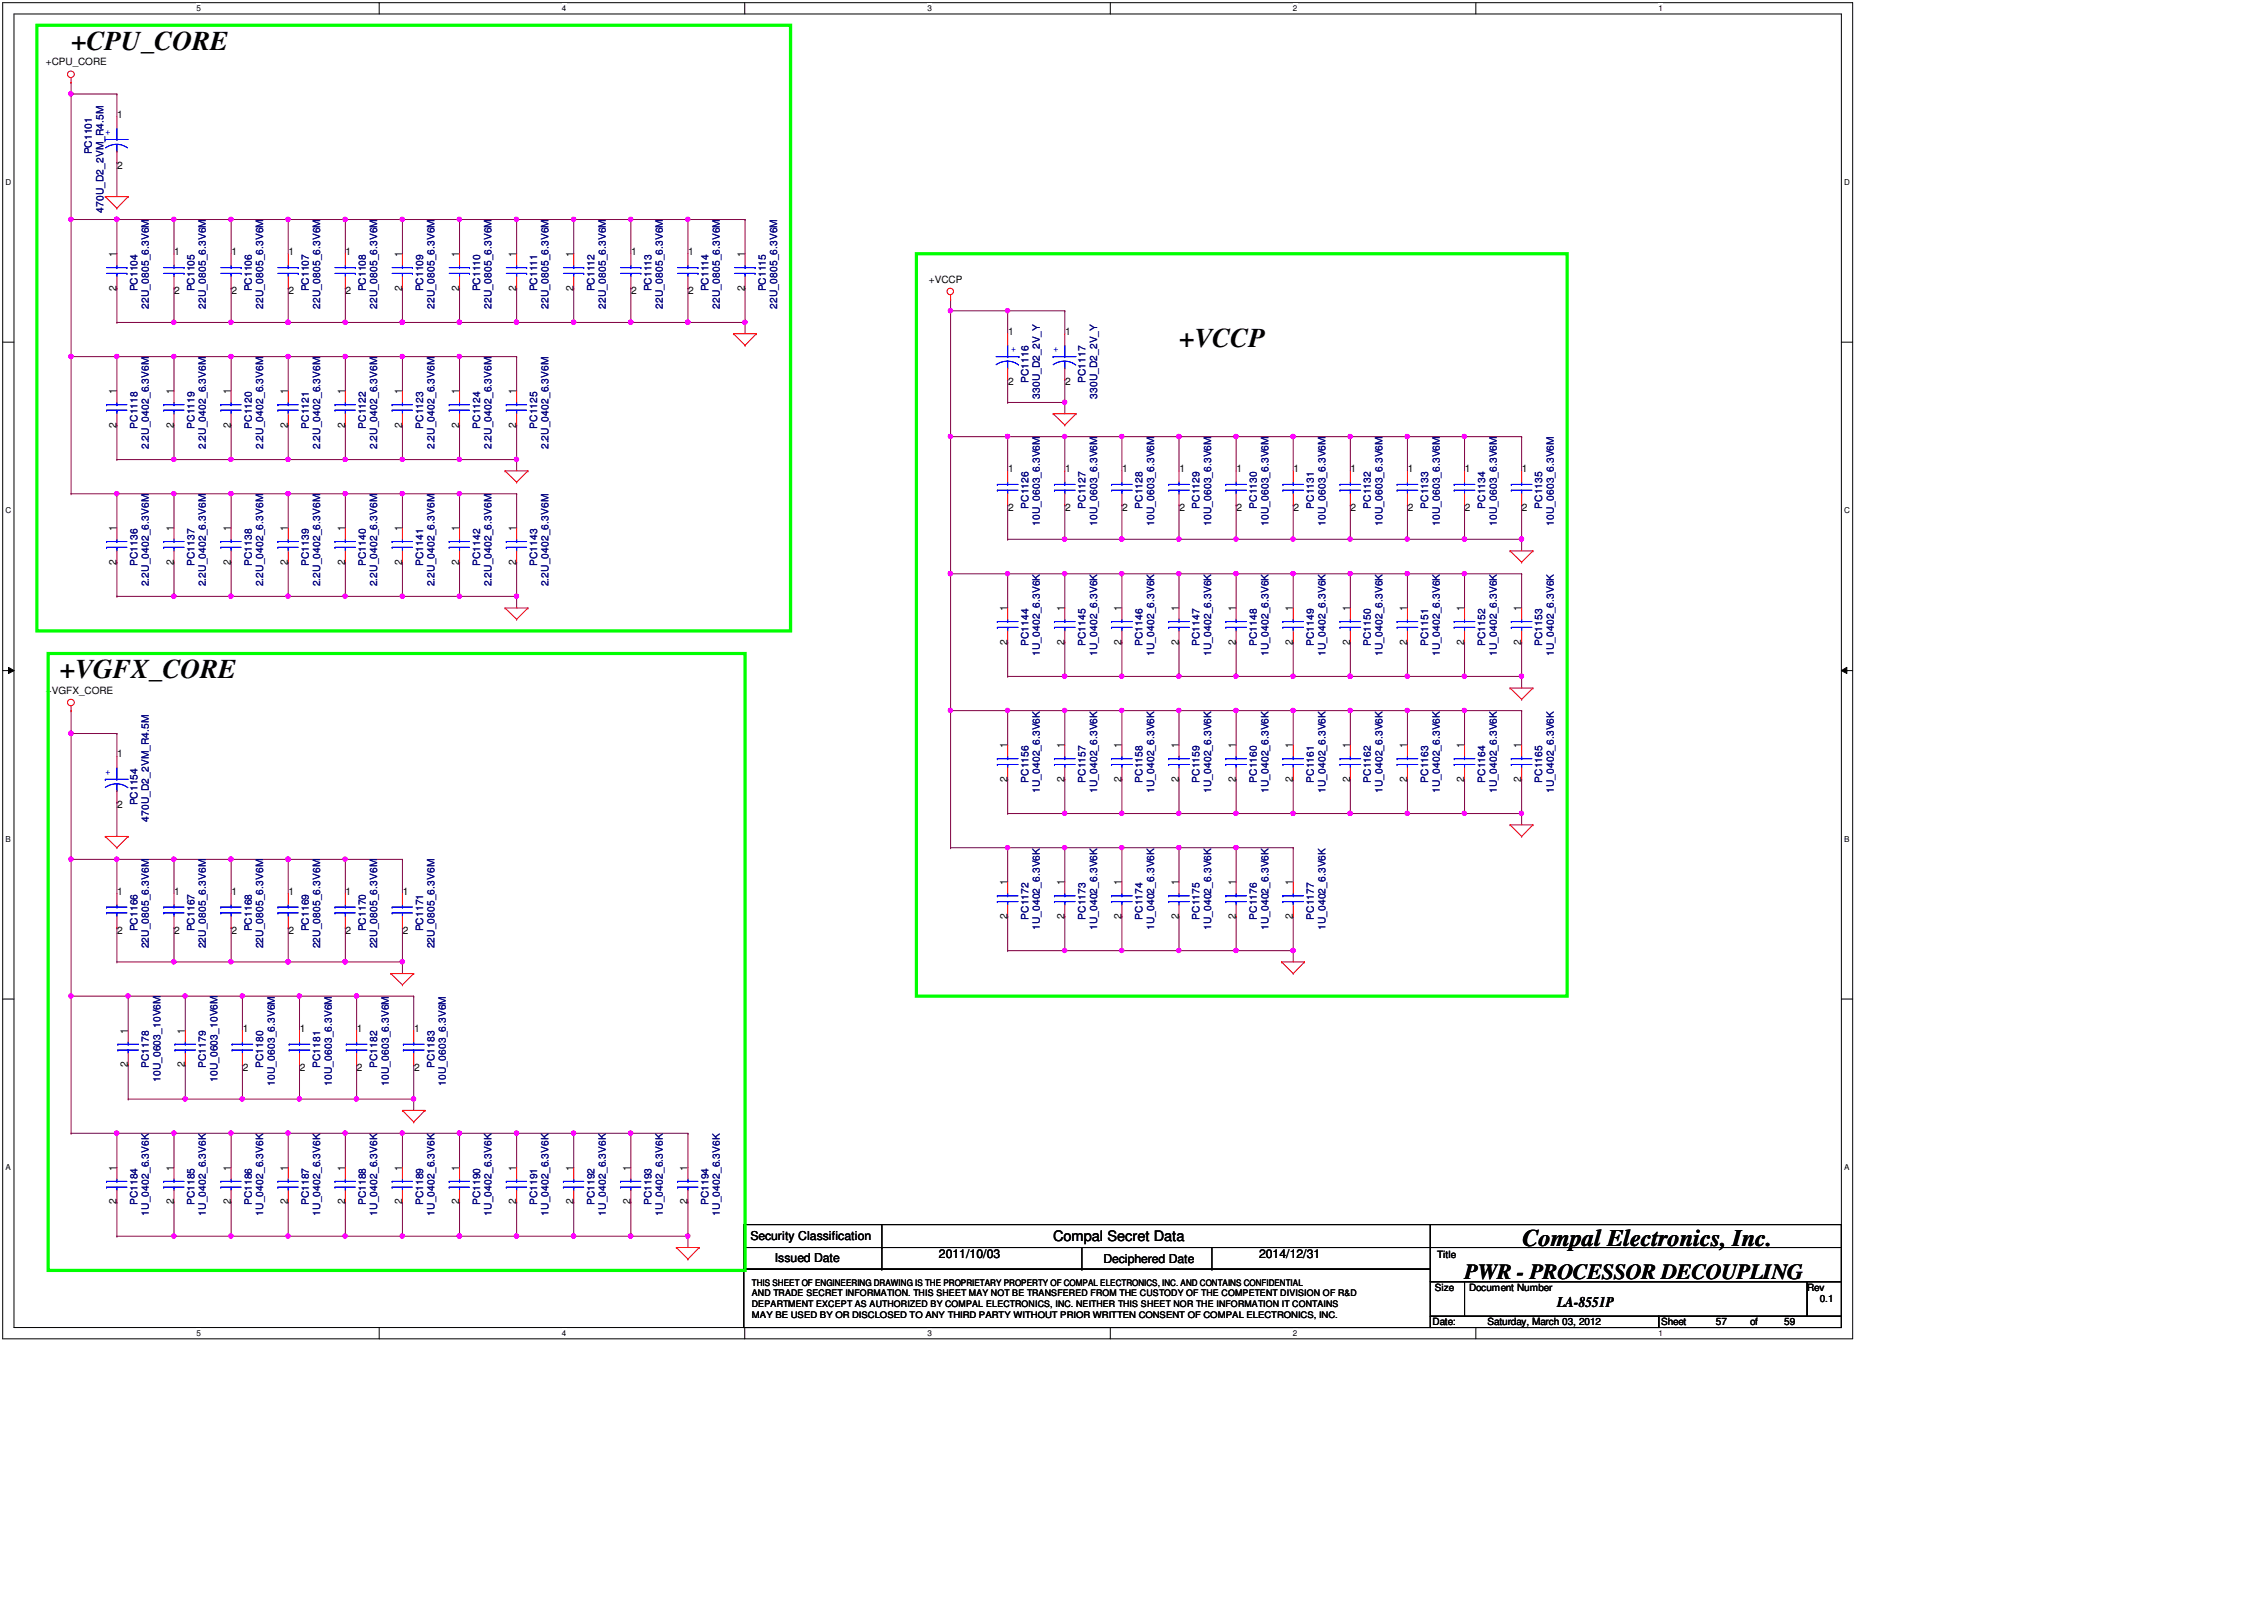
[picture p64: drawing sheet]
<svg xmlns="http://www.w3.org/2000/svg" width="297mm" height="210mm" viewBox="0 0 297 210" stroke-linecap="round" stroke-linejoin="round" font-family="sans-serif">
<defs><g id="words">
<g font-size="3.6">
<text x="9.3" y="6.5">+CPU_CORE</text>
<text x="154.7" y="45.5">+VCCP</text>
<text x="7.8" y="88.9">+VGFX_CORE</text>
</g>
<text font-size="3.1" x="199.8" y="163.5">Compal Electronics, Inc.</text>
<text font-size="2.8" x="192.1" y="167.8">PWR - PROCESSOR DECOUPLING</text>
<g font-size="1.9">
<text x="138.2" y="162.8">Compal Secret Data</text>
<text x="204.3" y="171.4">LA-8551P</text>
</g>
<g font-size="1.6">
<text x="98.5" y="162.7">Security Classification</text>
<text x="101.6" y="165.6">Issued Date</text>
<text x="123.2" y="165.1">2011/10/03</text>
<text x="144.8" y="165.7">Deciphered Date</text>
<text x="165.2" y="165.1">2014/12/31</text>
</g>
<g font-size="1.4">
<text x="15.4" y="15.5">1</text>
<text x="15.4" y="22.1">2</text>
<text x="15.3" y="33.8" transform="rotate(-90 15.3 33.8)">1</text>
<text x="22.9" y="33.5">1</text>
<text x="30.4" y="33.5">1</text>
<text x="37.9" y="33.5">1</text>
<text x="45.3" y="33.5">1</text>
<text x="52.8" y="33.8" transform="rotate(-90 52.8 33.8)">1</text>
<text x="60.2" y="33.8" transform="rotate(-90 60.2 33.8)">1</text>
<text x="67.7" y="33.8" transform="rotate(-90 67.7 33.8)">1</text>
<text x="75.2" y="33.8" transform="rotate(-90 75.2 33.8)">1</text>
<text x="82.8" y="33.5">1</text>
<text x="90.3" y="33.5">1</text>
<text x="97.7" y="33.8" transform="rotate(-90 97.7 33.8)">1</text>
<text x="15.3" y="38.1" transform="rotate(-90 15.3 38.1)">2</text>
<text x="22.9" y="38.6">2</text>
<text x="30.4" y="38.6">2</text>
<text x="37.9" y="38.6">2</text>
<text x="45.3" y="38.6">2</text>
<text x="52.8" y="38.1" transform="rotate(-90 52.8 38.1)">2</text>
<text x="60.2" y="38.1" transform="rotate(-90 60.2 38.1)">2</text>
<text x="67.7" y="38.1" transform="rotate(-90 67.7 38.1)">2</text>
<text x="75.2" y="38.1" transform="rotate(-90 75.2 38.1)">2</text>
<text x="82.8" y="38.6">2</text>
<text x="90.3" y="38.6">2</text>
<text x="97.7" y="38.1" transform="rotate(-90 97.7 38.1)">2</text>
<text x="132.3" y="44">1</text>
<text x="139.7" y="44">1</text>
<text x="15.3" y="51.7" transform="rotate(-90 15.3 51.7)">1</text>
<text x="22.8" y="51.7" transform="rotate(-90 22.8 51.7)">1</text>
<text x="30.3" y="51.7" transform="rotate(-90 30.3 51.7)">1</text>
<text x="37.8" y="51.7" transform="rotate(-90 37.8 51.7)">1</text>
<text x="45.3" y="51.7" transform="rotate(-90 45.3 51.7)">1</text>
<text x="52.8" y="51.7" transform="rotate(-90 52.8 51.7)">1</text>
<text x="60.2" y="51.7" transform="rotate(-90 60.2 51.7)">1</text>
<text x="67.7" y="51.7" transform="rotate(-90 67.7 51.7)">1</text>
<text x="132.3" y="50.6">2</text>
<text x="139.7" y="50.6">2</text>
<text x="15.3" y="56.1" transform="rotate(-90 15.3 56.1)">2</text>
<text x="22.8" y="56.1" transform="rotate(-90 22.8 56.1)">2</text>
<text x="30.3" y="56.1" transform="rotate(-90 30.3 56.1)">2</text>
<text x="37.8" y="56.1" transform="rotate(-90 37.8 56.1)">2</text>
<text x="45.3" y="56.1" transform="rotate(-90 45.3 56.1)">2</text>
<text x="52.8" y="56.1" transform="rotate(-90 52.8 56.1)">2</text>
<text x="60.2" y="56.1" transform="rotate(-90 60.2 56.1)">2</text>
<text x="67.7" y="56.1" transform="rotate(-90 67.7 56.1)">2</text>
<text x="132.3" y="61.9">1</text>
<text x="139.7" y="61.9">1</text>
<text x="147.2" y="61.9">1</text>
<text x="154.7" y="61.9">1</text>
<text x="162.2" y="61.9">1</text>
<text x="169.7" y="61.9">1</text>
<text x="177.2" y="61.9">1</text>
<text x="184.7" y="61.9">1</text>
<text x="192.2" y="61.9">1</text>
<text x="199.7" y="61.9">1</text>
<text x="15.3" y="69.7" transform="rotate(-90 15.3 69.7)">1</text>
<text x="22.8" y="69.7" transform="rotate(-90 22.8 69.7)">1</text>
<text x="30.3" y="69.7" transform="rotate(-90 30.3 69.7)">1</text>
<text x="37.8" y="69.7" transform="rotate(-90 37.8 69.7)">1</text>
<text x="45.3" y="69.7" transform="rotate(-90 45.3 69.7)">1</text>
<text x="52.8" y="69.7" transform="rotate(-90 52.8 69.7)">1</text>
<text x="60.2" y="69.7" transform="rotate(-90 60.2 69.7)">1</text>
<text x="67.7" y="69.7" transform="rotate(-90 67.7 69.7)">1</text>
<text x="132.3" y="67.1">2</text>
<text x="139.7" y="67.1">2</text>
<text x="147.2" y="67.1">2</text>
<text x="154.7" y="67.1">2</text>
<text x="162.2" y="67.1">2</text>
<text x="169.7" y="67.1">2</text>
<text x="177.2" y="67.1">2</text>
<text x="184.7" y="67.1">2</text>
<text x="192.2" y="67.1">2</text>
<text x="199.7" y="67.1">2</text>
<text x="15.3" y="74.1" transform="rotate(-90 15.3 74.1)">2</text>
<text x="22.8" y="74.1" transform="rotate(-90 22.8 74.1)">2</text>
<text x="30.3" y="74.1" transform="rotate(-90 30.3 74.1)">2</text>
<text x="37.8" y="74.1" transform="rotate(-90 37.8 74.1)">2</text>
<text x="45.3" y="74.1" transform="rotate(-90 45.3 74.1)">2</text>
<text x="52.8" y="74.1" transform="rotate(-90 52.8 74.1)">2</text>
<text x="60.2" y="74.1" transform="rotate(-90 60.2 74.1)">2</text>
<text x="67.7" y="74.1" transform="rotate(-90 67.7 74.1)">2</text>
<text x="132.2" y="80.2" transform="rotate(-90 132.2 80.2)">1</text>
<text x="139.7" y="80.2" transform="rotate(-90 139.7 80.2)">1</text>
<text x="147.2" y="80.2" transform="rotate(-90 147.2 80.2)">1</text>
<text x="154.6" y="80.2" transform="rotate(-90 154.6 80.2)">1</text>
<text x="162.1" y="80.2" transform="rotate(-90 162.1 80.2)">1</text>
<text x="169.6" y="80.2" transform="rotate(-90 169.6 80.2)">1</text>
<text x="177.1" y="80.2" transform="rotate(-90 177.1 80.2)">1</text>
<text x="184.6" y="80.2" transform="rotate(-90 184.6 80.2)">1</text>
<text x="192.1" y="80.2" transform="rotate(-90 192.1 80.2)">1</text>
<text x="199.6" y="80.2" transform="rotate(-90 199.6 80.2)">1</text>
<text x="132.2" y="84.6" transform="rotate(-90 132.2 84.6)">2</text>
<text x="139.7" y="84.6" transform="rotate(-90 139.7 84.6)">2</text>
<text x="147.2" y="84.6" transform="rotate(-90 147.2 84.6)">2</text>
<text x="154.6" y="84.6" transform="rotate(-90 154.6 84.6)">2</text>
<text x="162.1" y="84.6" transform="rotate(-90 162.1 84.6)">2</text>
<text x="169.6" y="84.6" transform="rotate(-90 169.6 84.6)">2</text>
<text x="177.1" y="84.6" transform="rotate(-90 177.1 84.6)">2</text>
<text x="184.6" y="84.6" transform="rotate(-90 184.6 84.6)">2</text>
<text x="192.1" y="84.6" transform="rotate(-90 192.1 84.6)">2</text>
<text x="199.6" y="84.6" transform="rotate(-90 199.6 84.6)">2</text>
<text x="15.4" y="99.4">1</text>
<text x="132.2" y="98.2" transform="rotate(-90 132.2 98.2)">1</text>
<text x="139.7" y="98.2" transform="rotate(-90 139.7 98.2)">1</text>
<text x="147.2" y="98.2" transform="rotate(-90 147.2 98.2)">1</text>
<text x="154.6" y="98.2" transform="rotate(-90 154.6 98.2)">1</text>
<text x="162.1" y="98.2" transform="rotate(-90 162.1 98.2)">1</text>
<text x="169.6" y="98.2" transform="rotate(-90 169.6 98.2)">1</text>
<text x="177.1" y="98.2" transform="rotate(-90 177.1 98.2)">1</text>
<text x="184.6" y="98.2" transform="rotate(-90 184.6 98.2)">1</text>
<text x="192.1" y="98.2" transform="rotate(-90 192.1 98.2)">1</text>
<text x="199.6" y="98.2" transform="rotate(-90 199.6 98.2)">1</text>
<text x="15.4" y="106">2</text>
<text x="132.2" y="102.5" transform="rotate(-90 132.2 102.5)">2</text>
<text x="139.7" y="102.5" transform="rotate(-90 139.7 102.5)">2</text>
<text x="147.2" y="102.5" transform="rotate(-90 147.2 102.5)">2</text>
<text x="154.6" y="102.5" transform="rotate(-90 154.6 102.5)">2</text>
<text x="162.1" y="102.5" transform="rotate(-90 162.1 102.5)">2</text>
<text x="169.6" y="102.5" transform="rotate(-90 169.6 102.5)">2</text>
<text x="177.1" y="102.5" transform="rotate(-90 177.1 102.5)">2</text>
<text x="184.6" y="102.5" transform="rotate(-90 184.6 102.5)">2</text>
<text x="192.1" y="102.5" transform="rotate(-90 192.1 102.5)">2</text>
<text x="199.6" y="102.5" transform="rotate(-90 199.6 102.5)">2</text>
<text x="15.4" y="117.4">1</text>
<text x="22.9" y="117.4">1</text>
<text x="30.4" y="117.4">1</text>
<text x="37.9" y="117.4">1</text>
<text x="45.3" y="117.4">1</text>
<text x="52.8" y="117.4">1</text>
<text x="132.2" y="116.2" transform="rotate(-90 132.2 116.2)">1</text>
<text x="139.7" y="116.2" transform="rotate(-90 139.7 116.2)">1</text>
<text x="147.2" y="116.2" transform="rotate(-90 147.2 116.2)">1</text>
<text x="154.6" y="116.2" transform="rotate(-90 154.6 116.2)">1</text>
<text x="162.1" y="116.2" transform="rotate(-90 162.1 116.2)">1</text>
<text x="169.6" y="116.2" transform="rotate(-90 169.6 116.2)">1</text>
<text x="15.4" y="122.5">2</text>
<text x="22.9" y="122.5">2</text>
<text x="30.4" y="122.5">2</text>
<text x="37.9" y="122.5">2</text>
<text x="45.3" y="122.5">2</text>
<text x="52.8" y="122.5">2</text>
<text x="132.2" y="120.5" transform="rotate(-90 132.2 120.5)">2</text>
<text x="139.7" y="120.5" transform="rotate(-90 139.7 120.5)">2</text>
<text x="147.2" y="120.5" transform="rotate(-90 147.2 120.5)">2</text>
<text x="154.6" y="120.5" transform="rotate(-90 154.6 120.5)">2</text>
<text x="162.1" y="120.5" transform="rotate(-90 162.1 120.5)">2</text>
<text x="169.6" y="120.5" transform="rotate(-90 169.6 120.5)">2</text>
<text x="16.8" y="135.6" transform="rotate(-90 16.8 135.6)">1</text>
<text x="24.3" y="135.6" transform="rotate(-90 24.3 135.6)">1</text>
<text x="31.8" y="135.3">1</text>
<text x="39.3" y="135.3">1</text>
<text x="46.8" y="135.3">1</text>
<text x="54.3" y="135.3">1</text>
<text x="16.8" y="140" transform="rotate(-90 16.8 140)">2</text>
<text x="24.3" y="140" transform="rotate(-90 24.3 140)">2</text>
<text x="31.8" y="140.5">2</text>
<text x="39.3" y="140.5">2</text>
<text x="46.8" y="140.5">2</text>
<text x="54.3" y="140.5">2</text>
<text x="15.3" y="153.6" transform="rotate(-90 15.3 153.6)">1</text>
<text x="22.8" y="153.6" transform="rotate(-90 22.8 153.6)">1</text>
<text x="30.3" y="153.6" transform="rotate(-90 30.3 153.6)">1</text>
<text x="37.8" y="153.6" transform="rotate(-90 37.8 153.6)">1</text>
<text x="45.3" y="153.6" transform="rotate(-90 45.3 153.6)">1</text>
<text x="52.8" y="153.6" transform="rotate(-90 52.8 153.6)">1</text>
<text x="60.2" y="153.6" transform="rotate(-90 60.2 153.6)">1</text>
<text x="67.7" y="153.6" transform="rotate(-90 67.7 153.6)">1</text>
<text x="75.2" y="153.6" transform="rotate(-90 75.2 153.6)">1</text>
<text x="82.7" y="153.6" transform="rotate(-90 82.7 153.6)">1</text>
<text x="90.2" y="153.6" transform="rotate(-90 90.2 153.6)">1</text>
<text x="15.3" y="158" transform="rotate(-90 15.3 158)">2</text>
<text x="22.8" y="158" transform="rotate(-90 22.8 158)">2</text>
<text x="30.3" y="158" transform="rotate(-90 30.3 158)">2</text>
<text x="37.8" y="158" transform="rotate(-90 37.8 158)">2</text>
<text x="45.3" y="158" transform="rotate(-90 45.3 158)">2</text>
<text x="52.8" y="158" transform="rotate(-90 52.8 158)">2</text>
<text x="60.2" y="158" transform="rotate(-90 60.2 158)">2</text>
<text x="67.7" y="158" transform="rotate(-90 67.7 158)">2</text>
<text x="75.2" y="158" transform="rotate(-90 75.2 158)">2</text>
<text x="82.7" y="158" transform="rotate(-90 82.7 158)">2</text>
<text x="90.2" y="158" transform="rotate(-90 90.2 158)">2</text>
</g>
<g font-size="1.3">
<text x="6" y="8.6">+CPU_CORE</text>
<text x="121.9" y="37.2">+VCCP</text>
<text x="6" y="91">+VGFX_CORE</text>
<text x="188.6" y="165">Title</text>
<text x="188" y="173.9">Date:</text>
<text x="188.3" y="169.3">Size</text>
<text x="192.7" y="169.3">Document Number</text>
<text x="195.2" y="173.9">Saturday, March 03, 2012</text>
<text x="217.9" y="173.9">Sheet</text>
<text x="225.1" y="173.9">57</text>
<text x="229.6" y="173.9">of</text>
<text x="234.1" y="173.9">59</text>
<text x="237.1" y="169.3">Rev</text>
<text x="238.8" y="170.9">0.1</text>
</g>
<g font-size="1.3" fill="#00f">
<text x="13.8" y="17.7">+</text>
<text x="132.6" y="46.2">+</text>
<text x="138.2" y="46.2">+</text>
<text x="13.8" y="101.6">+</text>
</g>
<g font-size="1.3" fill="#000080">
<text x="12" y="20.2" transform="rotate(-90 12 20.2)">PC1101</text>
<text x="13.6" y="27.9" transform="rotate(-90 13.6 27.9)">470U_D2_2VM_R4.5M</text>
<text x="18" y="38.2" transform="rotate(-90 18 38.2)">PC1104</text>
<text x="19.5" y="40.5" transform="rotate(-90 19.5 40.5)">22U_0805_6.3V6M</text>
<text x="25.5" y="38.2" transform="rotate(-90 25.5 38.2)">PC1105</text>
<text x="27" y="40.5" transform="rotate(-90 27 40.5)">22U_0805_6.3V6M</text>
<text x="33" y="38.2" transform="rotate(-90 33 38.2)">PC1106</text>
<text x="34.5" y="40.5" transform="rotate(-90 34.5 40.5)">22U_0805_6.3V6M</text>
<text x="40.5" y="38.2" transform="rotate(-90 40.5 38.2)">PC1107</text>
<text x="42" y="40.5" transform="rotate(-90 42 40.5)">22U_0805_6.3V6M</text>
<text x="48" y="38.2" transform="rotate(-90 48 38.2)">PC1108</text>
<text x="49.5" y="40.5" transform="rotate(-90 49.5 40.5)">22U_0805_6.3V6M</text>
<text x="55.5" y="38.2" transform="rotate(-90 55.5 38.2)">PC1109</text>
<text x="57" y="40.5" transform="rotate(-90 57 40.5)">22U_0805_6.3V6M</text>
<text x="63" y="38.2" transform="rotate(-90 63 38.2)">PC1110</text>
<text x="64.5" y="40.5" transform="rotate(-90 64.5 40.5)">22U_0805_6.3V6M</text>
<text x="70.5" y="38.2" transform="rotate(-90 70.5 38.2)">PC1111</text>
<text x="72" y="40.5" transform="rotate(-90 72 40.5)">22U_0805_6.3V6M</text>
<text x="78" y="38.2" transform="rotate(-90 78 38.2)">PC1112</text>
<text x="79.5" y="40.5" transform="rotate(-90 79.5 40.5)">22U_0805_6.3V6M</text>
<text x="85.5" y="38.2" transform="rotate(-90 85.5 38.2)">PC1113</text>
<text x="87" y="40.5" transform="rotate(-90 87 40.5)">22U_0805_6.3V6M</text>
<text x="93" y="38.2" transform="rotate(-90 93 38.2)">PC1114</text>
<text x="94.5" y="40.5" transform="rotate(-90 94.5 40.5)">22U_0805_6.3V6M</text>
<text x="100.5" y="38.2" transform="rotate(-90 100.5 38.2)">PC1115</text>
<text x="101.9" y="40.5" transform="rotate(-90 101.9 40.5)">22U_0805_6.3V6M</text>
<text x="134.9" y="50.2" transform="rotate(-90 134.9 50.2)">PC1116</text>
<text x="136.4" y="52.3" transform="rotate(-90 136.4 52.3)">330U_D2_2V_Y</text>
<text x="142.4" y="50.2" transform="rotate(-90 142.4 50.2)">PC1117</text>
<text x="143.9" y="52.3" transform="rotate(-90 143.9 52.3)">330U_D2_2V_Y</text>
<text x="18" y="56.2" transform="rotate(-90 18 56.2)">PC1118</text>
<text x="19.5" y="58.9" transform="rotate(-90 19.5 58.9)">2.2U_0402_6.3V6M</text>
<text x="25.5" y="56.2" transform="rotate(-90 25.5 56.2)">PC1119</text>
<text x="27" y="58.9" transform="rotate(-90 27 58.9)">2.2U_0402_6.3V6M</text>
<text x="33" y="56.2" transform="rotate(-90 33 56.2)">PC1120</text>
<text x="34.5" y="58.9" transform="rotate(-90 34.5 58.9)">2.2U_0402_6.3V6M</text>
<text x="40.5" y="56.2" transform="rotate(-90 40.5 56.2)">PC1121</text>
<text x="42" y="58.9" transform="rotate(-90 42 58.9)">2.2U_0402_6.3V6M</text>
<text x="48" y="56.2" transform="rotate(-90 48 56.2)">PC1122</text>
<text x="49.5" y="58.9" transform="rotate(-90 49.5 58.9)">2.2U_0402_6.3V6M</text>
<text x="55.5" y="56.2" transform="rotate(-90 55.5 56.2)">PC1123</text>
<text x="57" y="58.9" transform="rotate(-90 57 58.9)">2.2U_0402_6.3V6M</text>
<text x="63" y="56.2" transform="rotate(-90 63 56.2)">PC1124</text>
<text x="64.5" y="58.9" transform="rotate(-90 64.5 58.9)">2.2U_0402_6.3V6M</text>
<text x="70.5" y="56.2" transform="rotate(-90 70.5 56.2)">PC1125</text>
<text x="72" y="58.9" transform="rotate(-90 72 58.9)">2.2U_0402_6.3V6M</text>
<text x="134.9" y="66.7" transform="rotate(-90 134.9 66.7)">PC1126</text>
<text x="136.4" y="69" transform="rotate(-90 136.4 69)">10U_0603_6.3V6M</text>
<text x="142.4" y="66.7" transform="rotate(-90 142.4 66.7)">PC1127</text>
<text x="143.9" y="69" transform="rotate(-90 143.9 69)">10U_0603_6.3V6M</text>
<text x="149.9" y="66.7" transform="rotate(-90 149.9 66.7)">PC1128</text>
<text x="151.4" y="69" transform="rotate(-90 151.4 69)">10U_0603_6.3V6M</text>
<text x="157.4" y="66.7" transform="rotate(-90 157.4 66.7)">PC1129</text>
<text x="158.9" y="69" transform="rotate(-90 158.9 69)">10U_0603_6.3V6M</text>
<text x="164.9" y="66.7" transform="rotate(-90 164.9 66.7)">PC1130</text>
<text x="166.4" y="69" transform="rotate(-90 166.4 69)">10U_0603_6.3V6M</text>
<text x="172.4" y="66.7" transform="rotate(-90 172.4 66.7)">PC1131</text>
<text x="173.9" y="69" transform="rotate(-90 173.9 69)">10U_0603_6.3V6M</text>
<text x="179.9" y="66.7" transform="rotate(-90 179.9 66.7)">PC1132</text>
<text x="181.4" y="69" transform="rotate(-90 181.4 69)">10U_0603_6.3V6M</text>
<text x="187.4" y="66.7" transform="rotate(-90 187.4 66.7)">PC1133</text>
<text x="188.9" y="69" transform="rotate(-90 188.9 69)">10U_0603_6.3V6M</text>
<text x="194.9" y="66.7" transform="rotate(-90 194.9 66.7)">PC1134</text>
<text x="196.4" y="69" transform="rotate(-90 196.4 69)">10U_0603_6.3V6M</text>
<text x="202.4" y="66.7" transform="rotate(-90 202.4 66.7)">PC1135</text>
<text x="203.9" y="69" transform="rotate(-90 203.9 69)">10U_0603_6.3V6M</text>
<text x="18" y="74.2" transform="rotate(-90 18 74.2)">PC1136</text>
<text x="19.5" y="76.9" transform="rotate(-90 19.5 76.9)">2.2U_0402_6.3V6M</text>
<text x="25.5" y="74.2" transform="rotate(-90 25.5 74.2)">PC1137</text>
<text x="27" y="76.9" transform="rotate(-90 27 76.9)">2.2U_0402_6.3V6M</text>
<text x="33" y="74.2" transform="rotate(-90 33 74.2)">PC1138</text>
<text x="34.5" y="76.9" transform="rotate(-90 34.5 76.9)">2.2U_0402_6.3V6M</text>
<text x="40.5" y="74.2" transform="rotate(-90 40.5 74.2)">PC1139</text>
<text x="42" y="76.9" transform="rotate(-90 42 76.9)">2.2U_0402_6.3V6M</text>
<text x="48" y="74.2" transform="rotate(-90 48 74.2)">PC1140</text>
<text x="49.5" y="76.9" transform="rotate(-90 49.5 76.9)">2.2U_0402_6.3V6M</text>
<text x="55.5" y="74.2" transform="rotate(-90 55.5 74.2)">PC1141</text>
<text x="57" y="76.9" transform="rotate(-90 57 76.9)">2.2U_0402_6.3V6M</text>
<text x="63" y="74.2" transform="rotate(-90 63 74.2)">PC1142</text>
<text x="64.5" y="76.9" transform="rotate(-90 64.5 76.9)">2.2U_0402_6.3V6M</text>
<text x="70.5" y="74.2" transform="rotate(-90 70.5 74.2)">PC1143</text>
<text x="72" y="76.9" transform="rotate(-90 72 76.9)">2.2U_0402_6.3V6M</text>
<text x="134.9" y="84.7" transform="rotate(-90 134.9 84.7)">PC1144</text>
<text x="136.4" y="86" transform="rotate(-90 136.4 86)">1U_0402_6.3V6K</text>
<text x="142.4" y="84.7" transform="rotate(-90 142.4 84.7)">PC1145</text>
<text x="143.9" y="86" transform="rotate(-90 143.9 86)">1U_0402_6.3V6K</text>
<text x="149.9" y="84.7" transform="rotate(-90 149.9 84.7)">PC1146</text>
<text x="151.4" y="86" transform="rotate(-90 151.4 86)">1U_0402_6.3V6K</text>
<text x="157.4" y="84.7" transform="rotate(-90 157.4 84.7)">PC1147</text>
<text x="158.9" y="86" transform="rotate(-90 158.9 86)">1U_0402_6.3V6K</text>
<text x="164.9" y="84.7" transform="rotate(-90 164.9 84.7)">PC1148</text>
<text x="166.4" y="86" transform="rotate(-90 166.4 86)">1U_0402_6.3V6K</text>
<text x="172.4" y="84.7" transform="rotate(-90 172.4 84.7)">PC1149</text>
<text x="173.9" y="86" transform="rotate(-90 173.9 86)">1U_0402_6.3V6K</text>
<text x="179.9" y="84.7" transform="rotate(-90 179.9 84.7)">PC1150</text>
<text x="181.4" y="86" transform="rotate(-90 181.4 86)">1U_0402_6.3V6K</text>
<text x="187.4" y="84.7" transform="rotate(-90 187.4 84.7)">PC1151</text>
<text x="188.9" y="86" transform="rotate(-90 188.9 86)">1U_0402_6.3V6K</text>
<text x="194.9" y="84.7" transform="rotate(-90 194.9 84.7)">PC1152</text>
<text x="196.4" y="86" transform="rotate(-90 196.4 86)">1U_0402_6.3V6K</text>
<text x="202.4" y="84.7" transform="rotate(-90 202.4 84.7)">PC1153</text>
<text x="203.9" y="86" transform="rotate(-90 203.9 86)">1U_0402_6.3V6K</text>
<text x="18" y="105.7" transform="rotate(-90 18 105.7)">PC1154</text>
<text x="19.5" y="107.8" transform="rotate(-90 19.5 107.8)">470U_D2_2VM_R4.5M</text>
<text x="134.9" y="102.7" transform="rotate(-90 134.9 102.7)">PC1156</text>
<text x="136.4" y="104" transform="rotate(-90 136.4 104)">1U_0402_6.3V6K</text>
<text x="142.4" y="102.7" transform="rotate(-90 142.4 102.7)">PC1157</text>
<text x="143.9" y="104" transform="rotate(-90 143.9 104)">1U_0402_6.3V6K</text>
<text x="149.9" y="102.7" transform="rotate(-90 149.9 102.7)">PC1158</text>
<text x="151.4" y="104" transform="rotate(-90 151.4 104)">1U_0402_6.3V6K</text>
<text x="157.4" y="102.7" transform="rotate(-90 157.4 102.7)">PC1159</text>
<text x="158.9" y="104" transform="rotate(-90 158.9 104)">1U_0402_6.3V6K</text>
<text x="164.9" y="102.7" transform="rotate(-90 164.9 102.7)">PC1160</text>
<text x="166.4" y="104" transform="rotate(-90 166.4 104)">1U_0402_6.3V6K</text>
<text x="172.4" y="102.7" transform="rotate(-90 172.4 102.7)">PC1161</text>
<text x="173.9" y="104" transform="rotate(-90 173.9 104)">1U_0402_6.3V6K</text>
<text x="179.9" y="102.7" transform="rotate(-90 179.9 102.7)">PC1162</text>
<text x="181.4" y="104" transform="rotate(-90 181.4 104)">1U_0402_6.3V6K</text>
<text x="187.4" y="102.7" transform="rotate(-90 187.4 102.7)">PC1163</text>
<text x="188.9" y="104" transform="rotate(-90 188.9 104)">1U_0402_6.3V6K</text>
<text x="194.9" y="102.7" transform="rotate(-90 194.9 102.7)">PC1164</text>
<text x="196.4" y="104" transform="rotate(-90 196.4 104)">1U_0402_6.3V6K</text>
<text x="202.4" y="102.7" transform="rotate(-90 202.4 102.7)">PC1165</text>
<text x="203.9" y="104" transform="rotate(-90 203.9 104)">1U_0402_6.3V6K</text>
<text x="18" y="122.2" transform="rotate(-90 18 122.2)">PC1166</text>
<text x="19.5" y="124.4" transform="rotate(-90 19.5 124.4)">22U_0805_6.3V6M</text>
<text x="25.5" y="122.2" transform="rotate(-90 25.5 122.2)">PC1167</text>
<text x="27" y="124.4" transform="rotate(-90 27 124.4)">22U_0805_6.3V6M</text>
<text x="33" y="122.2" transform="rotate(-90 33 122.2)">PC1168</text>
<text x="34.5" y="124.4" transform="rotate(-90 34.5 124.4)">22U_0805_6.3V6M</text>
<text x="40.5" y="122.2" transform="rotate(-90 40.5 122.2)">PC1169</text>
<text x="42" y="124.4" transform="rotate(-90 42 124.4)">22U_0805_6.3V6M</text>
<text x="48" y="122.2" transform="rotate(-90 48 122.2)">PC1170</text>
<text x="49.5" y="124.4" transform="rotate(-90 49.5 124.4)">22U_0805_6.3V6M</text>
<text x="55.5" y="122.2" transform="rotate(-90 55.5 122.2)">PC1171</text>
<text x="57" y="124.4" transform="rotate(-90 57 124.4)">22U_0805_6.3V6M</text>
<text x="134.9" y="120.7" transform="rotate(-90 134.9 120.7)">PC1172</text>
<text x="136.4" y="122" transform="rotate(-90 136.4 122)">1U_0402_6.3V6K</text>
<text x="142.4" y="120.7" transform="rotate(-90 142.4 120.7)">PC1173</text>
<text x="143.9" y="122" transform="rotate(-90 143.9 122)">1U_0402_6.3V6K</text>
<text x="149.9" y="120.7" transform="rotate(-90 149.9 120.7)">PC1174</text>
<text x="151.4" y="122" transform="rotate(-90 151.4 122)">1U_0402_6.3V6K</text>
<text x="157.4" y="120.7" transform="rotate(-90 157.4 120.7)">PC1175</text>
<text x="158.9" y="122" transform="rotate(-90 158.9 122)">1U_0402_6.3V6K</text>
<text x="164.9" y="120.7" transform="rotate(-90 164.9 120.7)">PC1176</text>
<text x="166.4" y="122" transform="rotate(-90 166.4 122)">1U_0402_6.3V6K</text>
<text x="172.4" y="120.7" transform="rotate(-90 172.4 120.7)">PC1177</text>
<text x="173.9" y="122" transform="rotate(-90 173.9 122)">1U_0402_6.3V6K</text>
<text x="19.5" y="140.1" transform="rotate(-90 19.5 140.1)">PC1178</text>
<text x="21.1" y="141.9" transform="rotate(-90 21.1 141.9)">10U_0603_10V6M</text>
<text x="27" y="140.1" transform="rotate(-90 27 140.1)">PC1179</text>
<text x="28.5" y="141.9" transform="rotate(-90 28.5 141.9)">10U_0603_10V6M</text>
<text x="34.5" y="140.1" transform="rotate(-90 34.5 140.1)">PC1180</text>
<text x="36" y="142.4" transform="rotate(-90 36 142.4)">10U_0603_6.3V6M</text>
<text x="42" y="140.1" transform="rotate(-90 42 140.1)">PC1181</text>
<text x="43.5" y="142.4" transform="rotate(-90 43.5 142.4)">10U_0603_6.3V6M</text>
<text x="49.5" y="140.1" transform="rotate(-90 49.5 140.1)">PC1182</text>
<text x="51" y="142.4" transform="rotate(-90 51 142.4)">10U_0603_6.3V6M</text>
<text x="57" y="140.1" transform="rotate(-90 57 140.1)">PC1183</text>
<text x="58.5" y="142.4" transform="rotate(-90 58.5 142.4)">10U_0603_6.3V6M</text>
<text x="18" y="158.1" transform="rotate(-90 18 158.1)">PC1184</text>
<text x="19.5" y="159.5" transform="rotate(-90 19.5 159.5)">1U_0402_6.3V6K</text>
<text x="25.5" y="158.1" transform="rotate(-90 25.5 158.1)">PC1185</text>
<text x="27" y="159.5" transform="rotate(-90 27 159.5)">1U_0402_6.3V6K</text>
<text x="33" y="158.1" transform="rotate(-90 33 158.1)">PC1186</text>
<text x="34.5" y="159.5" transform="rotate(-90 34.5 159.5)">1U_0402_6.3V6K</text>
<text x="40.5" y="158.1" transform="rotate(-90 40.5 158.1)">PC1187</text>
<text x="42" y="159.5" transform="rotate(-90 42 159.5)">1U_0402_6.3V6K</text>
<text x="48" y="158.1" transform="rotate(-90 48 158.1)">PC1188</text>
<text x="49.5" y="159.5" transform="rotate(-90 49.5 159.5)">1U_0402_6.3V6K</text>
<text x="55.5" y="158.1" transform="rotate(-90 55.5 158.1)">PC1189</text>
<text x="57" y="159.5" transform="rotate(-90 57 159.5)">1U_0402_6.3V6K</text>
<text x="63" y="158.1" transform="rotate(-90 63 158.1)">PC1190</text>
<text x="64.5" y="159.5" transform="rotate(-90 64.5 159.5)">1U_0402_6.3V6K</text>
<text x="70.5" y="158.1" transform="rotate(-90 70.5 158.1)">PC1191</text>
<text x="72" y="159.5" transform="rotate(-90 72 159.5)">1U_0402_6.3V6K</text>
<text x="78" y="158.1" transform="rotate(-90 78 158.1)">PC1192</text>
<text x="79.5" y="159.5" transform="rotate(-90 79.5 159.5)">1U_0402_6.3V6K</text>
<text x="85.5" y="158.1" transform="rotate(-90 85.5 158.1)">PC1193</text>
<text x="87" y="159.5" transform="rotate(-90 87 159.5)">1U_0402_6.3V6K</text>
<text x="93" y="158.1" transform="rotate(-90 93 158.1)">PC1194</text>
<text x="94.5" y="159.5" transform="rotate(-90 94.5 159.5)">1U_0402_6.3V6K</text>
</g>
<g font-size="1.2">
<text x="98.6" y="168.7">THIS SHEET OF ENGINEERING DRAWING IS THE PROPRIETARY PROPERTY OF COMPAL ELECTRONICS, INC. AND CONTAINS CONFIDENTIAL</text>
<text x="98.6" y="170.1">AND TRADE SECRET INFORMATION. THIS SHEET MAY NOT BE TRANSFERED FROM THE CUSTODY OF THE COMPETENT DIVISION OF R&amp;D</text>
<text x="98.6" y="171.4">DEPARTMENT EXCEPT AS AUTHORIZED BY COMPAL ELECTRONICS, INC. NEITHER THIS SHEET NOR THE INFORMATION IT CONTAINS</text>
<text x="98.6" y="172.8">MAY BE USED BY OR DISCLOSED TO ANY THIRD PARTY WITHOUT PRIOR WRITTEN CONSENT OF COMPAL ELECTRONICS, INC.</text>
</g>
<g font-size="1.1">
<text x="25.8" y="1.5">5</text>
<text x="73.7" y="1.5">4</text>
<text x="121.7" y="1.5">3</text>
<text x="169.6" y="1.5">2</text>
<text x="217.6" y="1.5">1</text>
<text x=".7" y="24.3">D</text>
<text x="242" y="24.3">D</text>
<text x=".7" y="67.4">C</text>
<text x="242" y="67.4">C</text>
<text x=".7" y="110.5">B</text>
<text x="242" y="110.5">B</text>
<text x=".7" y="153.5">A</text>
<text x="242" y="153.5">A</text>
<text x="25.8" y="175.3">5</text>
<text x="73.7" y="175.3">4</text>
<text x="121.7" y="175.3">3</text>
<text x="169.6" y="175.3">2</text>
<text x="217.6" y="175.3">1</text>
</g>
</g></defs>
<path d="M.4 .4h242.7v175.2h-242.7zM1.8 1.8h239.8v172.4h-239.8z" fill="none" stroke="#000" stroke-width=".13"/>
<g fill="#fff">
<path d="M25.8 .5h.6v1.2h-.6z"/>
<path d="M25.8 174.3h.6v1.2h-.6z"/>
</g>
<path d="M49.8 .4v1.4M49.8 174.2v1.4" fill="none" stroke="#000" stroke-width=".13"/>
<g fill="#fff">
<path d="M73.7 .5h.6v1.2h-.6z"/>
<path d="M73.7 174.3h.6v1.2h-.6z"/>
</g>
<path d="M97.7 .4v1.4M97.7 174.2v1.4" fill="none" stroke="#000" stroke-width=".13"/>
<g fill="#fff">
<path d="M121.7 .5h.6v1.2h-.6z"/>
<path d="M121.7 174.3h.6v1.2h-.6z"/>
</g>
<path d="M145.7 .4v1.4M145.7 174.2v1.4" fill="none" stroke="#000" stroke-width=".13"/>
<g fill="#fff">
<path d="M169.6 .5h.6v1.2h-.6z"/>
<path d="M169.6 174.3h.6v1.2h-.6z"/>
</g>
<path d="M193.6 .4v1.4M193.6 174.2v1.4" fill="none" stroke="#000" stroke-width=".13"/>
<g fill="#fff">
<path d="M217.6 .5h.6v1.2h-.6z"/>
<path d="M217.6 174.3h.6v1.2h-.6z"/>
<path d="M.7 23.3h.8v1.2h-.8z"/>
<path d="M242 23.3h.7v1.2h-.7z"/>
<path d="M.7 66.4h.8v1.2h-.8z"/>
<path d="M242 66.4h.7v1.2h-.7z"/>
</g>
<path d="M.4 44.9h1.4M241.6 44.9h1.5" fill="none" stroke="#000" stroke-width=".13"/>
<g fill="#fff">
<path d="M.7 109.5h.8v1.2h-.8z"/>
<path d="M242 109.5h.7v1.2h-.7z"/>
</g>
<path d="M.4 88h1.4M1.1 87.6l.7 .4-.7 .4zM241.6 88l.7-.4v.8zM241.6 88h1.5" fill="none" stroke="#000" stroke-width=".13"/>
<path d="M1.1 87.6l.7 .4-.7 .4zM241.6 88l.7-.4v.8z" fill="#000"/>
<g fill="#fff">
<path d="M.7 152.6h.8v1.2h-.8z"/>
<path d="M242 152.6h.7v1.2h-.7z"/>
</g>
<path d="M.4 131.1h1.4M241.6 131.1h1.5" fill="none" stroke="#000" stroke-width=".13"/>
<path d="M9.3 12.3h.1M9.3 12.3v16.5M97.8 42.3h.1M97.8 42.3v1.5" fill="none" stroke="#800040" stroke-width=".13"/>
<circle cx="9.3" cy="12.3" r=".29" fill="#f0f"/>
<circle cx="9.3" cy="12.3" r=".29" fill="none" stroke="#f0f" stroke-width=".13"/>
<path d="M37.8 28.8h.1M37.8 28.8h15M45.3 37.8h.1M45.3 28.8h.1M45.3 28.8v4.5M45.3 37.8v4.5M52.8 28.8h.1M52.8 37.8h.1M52.8 28.8v4.5M52.8 37.8v4.5" fill="none" stroke="#800040" stroke-width=".13"/>
<circle cx="52.8" cy="28.8" r=".29" fill="#f0f"/>
<circle cx="52.8" cy="28.8" r=".29" fill="none" stroke="#f0f" stroke-width=".13"/>
<circle cx="45.3" cy="28.8" r=".29" fill="#f0f"/>
<circle cx="45.3" cy="28.8" r=".29" fill="none" stroke="#f0f" stroke-width=".13"/>
<path d="M9.3 28.8h.1M9.3 28.8h6" fill="none" stroke="#800040" stroke-width=".13"/>
<circle cx="15.3" cy="28.8" r=".29" fill="#f0f"/>
<circle cx="15.3" cy="28.8" r=".29" fill="none" stroke="#f0f" stroke-width=".13"/>
<circle cx="9.3" cy="28.8" r=".29" fill="#f0f"/>
<circle cx="9.3" cy="28.8" r=".29" fill="none" stroke="#f0f" stroke-width=".13"/>
<path d="M15.3 28.8h.1M15.3 28.8v4.5M22.8 28.8h.1M22.8 28.8v4.5M30.3 28.8h.1M30.3 28.8v4.5M30.3 28.8h7.5M15.3 42.3h.1M15.3 42.3h7.5" fill="none" stroke="#800040" stroke-width=".13"/>
<circle cx="37.8" cy="28.8" r=".29" fill="#f0f"/>
<circle cx="37.8" cy="28.8" r=".29" fill="none" stroke="#f0f" stroke-width=".13"/>
<circle cx="30.3" cy="28.8" r=".29" fill="#f0f"/>
<circle cx="30.3" cy="28.8" r=".29" fill="none" stroke="#f0f" stroke-width=".13"/>
<path d="M15.3 28.8h.1M15.3 28.8h7.5" fill="none" stroke="#800040" stroke-width=".13"/>
<circle cx="15.3" cy="28.8" r=".29" fill="#f0f"/>
<circle cx="15.3" cy="28.8" r=".29" fill="none" stroke="#f0f" stroke-width=".13"/>
<path d="M22.8 42.3h.1M22.8 42.3h7.5" fill="none" stroke="#800040" stroke-width=".13"/>
<circle cx="22.8" cy="42.3" r=".29" fill="#f0f"/>
<circle cx="22.8" cy="42.3" r=".29" fill="none" stroke="#f0f" stroke-width=".13"/>
<path d="M15.3 37.8h.1M15.3 37.8v4.5M22.8 28.8h.1M22.8 28.8h7.5M37.8 37.8h.1M37.8 37.8v4.5" fill="none" stroke="#800040" stroke-width=".13"/>
<circle cx="22.8" cy="28.8" r=".29" fill="#f0f"/>
<circle cx="22.8" cy="28.8" r=".29" fill="none" stroke="#f0f" stroke-width=".13"/>
<path d="M37.8 28.8h.1M37.8 28.8v4.5M30.3 42.3h.1M30.3 42.3h7.5" fill="none" stroke="#800040" stroke-width=".13"/>
<circle cx="37.8" cy="42.3" r=".29" fill="#f0f"/>
<circle cx="37.8" cy="42.3" r=".29" fill="none" stroke="#f0f" stroke-width=".13"/>
<circle cx="30.3" cy="42.3" r=".29" fill="#f0f"/>
<circle cx="30.3" cy="42.3" r=".29" fill="none" stroke="#f0f" stroke-width=".13"/>
<path d="M22.8 37.8h.1M22.8 37.8v4.5M30.3 37.8h.1M30.3 37.8v4.5M52.8 28.8h.1M52.8 28.8h15M60.3 28.8h.1M60.3 28.8v4.5" fill="none" stroke="#800040" stroke-width=".13"/>
<circle cx="67.8" cy="28.8" r=".29" fill="#f0f"/>
<circle cx="67.8" cy="28.8" r=".29" fill="none" stroke="#f0f" stroke-width=".13"/>
<circle cx="60.3" cy="28.8" r=".29" fill="#f0f"/>
<circle cx="60.3" cy="28.8" r=".29" fill="none" stroke="#f0f" stroke-width=".13"/>
<path d="M60.3 37.8h.1M60.3 37.8v4.5M67.8 28.8h.1M67.8 37.8h.1M67.8 28.8v4.5M67.8 37.8v4.5M67.8 28.8h15M75.3 28.8h.1M75.3 37.8h.1M75.3 28.8v4.5M75.3 37.8v4.5" fill="none" stroke="#800040" stroke-width=".13"/>
<circle cx="82.7" cy="28.8" r=".29" fill="#f0f"/>
<circle cx="82.7" cy="28.8" r=".29" fill="none" stroke="#f0f" stroke-width=".13"/>
<circle cx="75.2" cy="28.8" r=".29" fill="#f0f"/>
<circle cx="75.2" cy="28.8" r=".29" fill="none" stroke="#f0f" stroke-width=".13"/>
<path d="M82.8 28.8h.1M82.8 37.8h.1M82.8 28.8v4.5M82.8 37.8v4.5M90.3 28.8h.1M90.3 28.8h7.5" fill="none" stroke="#800040" stroke-width=".13"/>
<circle cx="90.2" cy="28.8" r=".29" fill="#f0f"/>
<circle cx="90.2" cy="28.8" r=".29" fill="none" stroke="#f0f" stroke-width=".13"/>
<path d="M90.3 28.8h.1M90.3 37.8h.1M90.3 28.8v4.5M90.3 37.8v4.5M97.8 28.8h.1M97.8 37.8h.1M97.8 28.8v4.5M97.8 37.8v4.5h-7.5M90.3 42.3h.1" fill="none" stroke="#800040" stroke-width=".13"/>
<circle cx="97.7" cy="42.3" r=".29" fill="#f0f"/>
<circle cx="97.7" cy="42.3" r=".29" fill="none" stroke="#f0f" stroke-width=".13"/>
<circle cx="90.2" cy="42.3" r=".29" fill="#f0f"/>
<circle cx="90.2" cy="42.3" r=".29" fill="none" stroke="#f0f" stroke-width=".13"/>
<path d="M37.8 42.3h.1M37.8 42.3h7.5" fill="none" stroke="#800040" stroke-width=".13"/>
<circle cx="37.8" cy="42.3" r=".29" fill="#f0f"/>
<circle cx="37.8" cy="42.3" r=".29" fill="none" stroke="#f0f" stroke-width=".13"/>
<path d="M52.8 42.3h.1M52.8 42.3h7.5" fill="none" stroke="#800040" stroke-width=".13"/>
<circle cx="60.3" cy="42.3" r=".29" fill="#f0f"/>
<circle cx="60.3" cy="42.3" r=".29" fill="none" stroke="#f0f" stroke-width=".13"/>
<circle cx="52.8" cy="42.3" r=".29" fill="#f0f"/>
<circle cx="52.8" cy="42.3" r=".29" fill="none" stroke="#f0f" stroke-width=".13"/>
<path d="M45.3 42.3h.1M45.3 42.3h7.5" fill="none" stroke="#800040" stroke-width=".13"/>
<circle cx="52.8" cy="42.3" r=".29" fill="#f0f"/>
<circle cx="52.8" cy="42.3" r=".29" fill="none" stroke="#f0f" stroke-width=".13"/>
<circle cx="45.3" cy="42.3" r=".29" fill="#f0f"/>
<circle cx="45.3" cy="42.3" r=".29" fill="none" stroke="#f0f" stroke-width=".13"/>
<path d="M60.3 42.3h.1M60.3 42.3h7.5" fill="none" stroke="#800040" stroke-width=".13"/>
<circle cx="67.8" cy="42.3" r=".29" fill="#f0f"/>
<circle cx="67.8" cy="42.3" r=".29" fill="none" stroke="#f0f" stroke-width=".13"/>
<circle cx="60.3" cy="42.3" r=".29" fill="#f0f"/>
<circle cx="60.3" cy="42.3" r=".29" fill="none" stroke="#f0f" stroke-width=".13"/>
<path d="M82.8 42.3h.1M82.8 42.3h7.5" fill="none" stroke="#800040" stroke-width=".13"/>
<circle cx="90.2" cy="42.3" r=".29" fill="#f0f"/>
<circle cx="90.2" cy="42.3" r=".29" fill="none" stroke="#f0f" stroke-width=".13"/>
<circle cx="82.7" cy="42.3" r=".29" fill="#f0f"/>
<circle cx="82.7" cy="42.3" r=".29" fill="none" stroke="#f0f" stroke-width=".13"/>
<path d="M75.3 42.3h.1M75.3 42.3h7.5" fill="none" stroke="#800040" stroke-width=".13"/>
<circle cx="82.7" cy="42.3" r=".29" fill="#f0f"/>
<circle cx="82.7" cy="42.3" r=".29" fill="none" stroke="#f0f" stroke-width=".13"/>
<circle cx="75.2" cy="42.3" r=".29" fill="#f0f"/>
<circle cx="75.2" cy="42.3" r=".29" fill="none" stroke="#f0f" stroke-width=".13"/>
<path d="M67.8 42.3h.1M67.8 42.3h7.5" fill="none" stroke="#800040" stroke-width=".13"/>
<circle cx="75.2" cy="42.3" r=".29" fill="#f0f"/>
<circle cx="75.2" cy="42.3" r=".29" fill="none" stroke="#f0f" stroke-width=".13"/>
<circle cx="67.8" cy="42.3" r=".29" fill="#f0f"/>
<circle cx="67.8" cy="42.3" r=".29" fill="none" stroke="#f0f" stroke-width=".13"/>
<path d="M82.8 28.8h.1M82.8 28.8h7.5M9.3 46.8h.1M9.3 46.8h6M15.3 46.8h.1M15.3 46.8v4.5" fill="none" stroke="#800040" stroke-width=".13"/>
<circle cx="9.3" cy="46.8" r=".29" fill="#f0f"/>
<circle cx="9.3" cy="46.8" r=".29" fill="none" stroke="#f0f" stroke-width=".13"/>
<path d="M9.3 28.8h.1M9.3 28.8v18M15.3 55.8h.1M15.3 46.8h.1M15.3 55.8v4.5M15.3 46.8h7.5M15.3 60.3h.1M15.3 60.3h7.5" fill="none" stroke="#800040" stroke-width=".13"/>
<circle cx="15.3" cy="46.8" r=".29" fill="#f0f"/>
<circle cx="15.3" cy="46.8" r=".29" fill="none" stroke="#f0f" stroke-width=".13"/>
<path d="M22.8 55.8h.1M22.8 55.8v4.5M22.8 60.3h.1M22.8 60.3h7.5" fill="none" stroke="#800040" stroke-width=".13"/>
<circle cx="22.8" cy="60.3" r=".29" fill="#f0f"/>
<circle cx="22.8" cy="60.3" r=".29" fill="none" stroke="#f0f" stroke-width=".13"/>
<path d="M22.8 46.8h.1M22.8 46.8v4.5M22.8 46.8h7.5" fill="none" stroke="#800040" stroke-width=".13"/>
<circle cx="22.8" cy="46.8" r=".29" fill="#f0f"/>
<circle cx="22.8" cy="46.8" r=".29" fill="none" stroke="#f0f" stroke-width=".13"/>
<path d="M30.3 55.8h.1M30.3 55.8v4.5M30.3 60.3h.1M30.3 60.3h7.5" fill="none" stroke="#800040" stroke-width=".13"/>
<circle cx="30.3" cy="60.3" r=".29" fill="#f0f"/>
<circle cx="30.3" cy="60.3" r=".29" fill="none" stroke="#f0f" stroke-width=".13"/>
<path d="M30.3 46.8h.1M30.3 46.8v4.5M30.3 46.8h7.5" fill="none" stroke="#800040" stroke-width=".13"/>
<circle cx="30.3" cy="46.8" r=".29" fill="#f0f"/>
<circle cx="30.3" cy="46.8" r=".29" fill="none" stroke="#f0f" stroke-width=".13"/>
<path d="M37.8 55.8h.1M37.8 55.8v4.5M37.8 60.3h.1M37.8 60.3h7.5" fill="none" stroke="#800040" stroke-width=".13"/>
<circle cx="37.8" cy="60.3" r=".29" fill="#f0f"/>
<circle cx="37.8" cy="60.3" r=".29" fill="none" stroke="#f0f" stroke-width=".13"/>
<path d="M37.8 46.8h.1M37.8 46.8v4.5M37.8 46.8h7.5" fill="none" stroke="#800040" stroke-width=".13"/>
<circle cx="37.8" cy="46.8" r=".29" fill="#f0f"/>
<circle cx="37.8" cy="46.8" r=".29" fill="none" stroke="#f0f" stroke-width=".13"/>
<path d="M45.3 60.3h.1M45.3 60.3h7.5" fill="none" stroke="#800040" stroke-width=".13"/>
<circle cx="52.8" cy="60.3" r=".29" fill="#f0f"/>
<circle cx="52.8" cy="60.3" r=".29" fill="none" stroke="#f0f" stroke-width=".13"/>
<circle cx="45.3" cy="60.3" r=".29" fill="#f0f"/>
<circle cx="45.3" cy="60.3" r=".29" fill="none" stroke="#f0f" stroke-width=".13"/>
<path d="M45.3 55.8h.1M45.3 46.8h.1M45.3 46.8v4.5M45.3 55.8v4.5M45.3 46.8h7.5" fill="none" stroke="#800040" stroke-width=".13"/>
<circle cx="45.3" cy="46.8" r=".29" fill="#f0f"/>
<circle cx="45.3" cy="46.8" r=".29" fill="none" stroke="#f0f" stroke-width=".13"/>
<path d="M52.8 55.8h.1M52.8 46.8h.1M52.8 46.8v4.5M52.8 55.8v4.5M52.8 46.8h7.5M52.8 60.3h.1M52.8 60.3h7.5" fill="none" stroke="#800040" stroke-width=".13"/>
<circle cx="52.8" cy="46.8" r=".29" fill="#f0f"/>
<circle cx="52.8" cy="46.8" r=".29" fill="none" stroke="#f0f" stroke-width=".13"/>
<path d="M60.3 55.8h.1M60.3 55.8v4.5M60.3 60.3h.1M60.3 60.3h7.5" fill="none" stroke="#800040" stroke-width=".13"/>
<circle cx="60.3" cy="60.3" r=".29" fill="#f0f"/>
<circle cx="60.3" cy="60.3" r=".29" fill="none" stroke="#f0f" stroke-width=".13"/>
<path d="M60.3 46.8h.1M60.3 46.8v4.5M60.3 46.8h7.5" fill="none" stroke="#800040" stroke-width=".13"/>
<circle cx="60.3" cy="46.8" r=".29" fill="#f0f"/>
<circle cx="60.3" cy="46.8" r=".29" fill="none" stroke="#f0f" stroke-width=".13"/>
<path d="M67.8 55.8h.1M67.8 55.8v4.5" fill="none" stroke="#800040" stroke-width=".13"/>
<circle cx="67.8" cy="60.3" r=".29" fill="#f0f"/>
<circle cx="67.8" cy="60.3" r=".29" fill="none" stroke="#f0f" stroke-width=".13"/>
<path d="M67.8 46.8h.1M67.8 46.8v4.5M45.3 78.2h.1M45.3 73.8h.1M45.3 78.2h7.5M45.3 73.8v4.4" fill="none" stroke="#800040" stroke-width=".13"/>
<circle cx="45.3" cy="78.2" r=".29" fill="#f0f"/>
<circle cx="45.3" cy="78.2" r=".29" fill="none" stroke="#f0f" stroke-width=".13"/>
<path d="M45.3 64.8h.1M45.3 64.8v4.5M45.3 64.8h7.5" fill="none" stroke="#800040" stroke-width=".13"/>
<circle cx="45.3" cy="64.8" r=".29" fill="#f0f"/>
<circle cx="45.3" cy="64.8" r=".29" fill="none" stroke="#f0f" stroke-width=".13"/>
<path d="M52.8 78.2h.1M52.8 78.2h7.5" fill="none" stroke="#800040" stroke-width=".13"/>
<circle cx="60.3" cy="78.2" r=".29" fill="#f0f"/>
<circle cx="60.3" cy="78.2" r=".29" fill="none" stroke="#f0f" stroke-width=".13"/>
<circle cx="52.8" cy="78.2" r=".29" fill="#f0f"/>
<circle cx="52.8" cy="78.2" r=".29" fill="none" stroke="#f0f" stroke-width=".13"/>
<path d="M52.8 73.8h.1M52.8 64.8h.1M52.8 64.8v4.5M52.8 73.8v4.4M52.8 64.8h7.5" fill="none" stroke="#800040" stroke-width=".13"/>
<circle cx="52.8" cy="64.8" r=".29" fill="#f0f"/>
<circle cx="52.8" cy="64.8" r=".29" fill="none" stroke="#f0f" stroke-width=".13"/>
<path d="M60.3 78.2h.1M60.3 73.8h.1M60.3 64.8h.1M60.3 78.2h7.5M60.3 64.8v4.5M60.3 73.8v4.4M60.3 64.8h7.5" fill="none" stroke="#800040" stroke-width=".13"/>
<circle cx="60.3" cy="64.8" r=".29" fill="#f0f"/>
<circle cx="60.3" cy="64.8" r=".29" fill="none" stroke="#f0f" stroke-width=".13"/>
<path d="M15.3 78.2h.1M15.3 73.8h.1M15.3 64.8h.1M15.3 78.2h7.5M15.3 64.8v4.5M15.3 73.8v4.4M67.8 73.8h.1M67.8 64.8h.1M67.8 64.8v4.5M67.8 73.8v4.4" fill="none" stroke="#800040" stroke-width=".13"/>
<circle cx="15.3" cy="64.8" r=".29" fill="#f0f"/>
<circle cx="15.3" cy="64.8" r=".29" fill="none" stroke="#f0f" stroke-width=".13"/>
<path d="M15.3 64.8h.1M15.3 64.8h7.5M22.8 78.2h.1M22.8 73.8h.1M22.8 78.2h7.5M22.8 73.8v4.4" fill="none" stroke="#800040" stroke-width=".13"/>
<circle cx="22.8" cy="78.2" r=".29" fill="#f0f"/>
<circle cx="22.8" cy="78.2" r=".29" fill="none" stroke="#f0f" stroke-width=".13"/>
<path d="M22.8 64.8h.1M22.8 64.8v4.5M22.8 64.8h7.5" fill="none" stroke="#800040" stroke-width=".13"/>
<circle cx="22.8" cy="64.8" r=".29" fill="#f0f"/>
<circle cx="22.8" cy="64.8" r=".29" fill="none" stroke="#f0f" stroke-width=".13"/>
<path d="M30.3 78.2h.1M30.3 73.8h.1M30.3 78.2h7.5M30.3 73.8v4.4" fill="none" stroke="#800040" stroke-width=".13"/>
<circle cx="30.3" cy="78.2" r=".29" fill="#f0f"/>
<circle cx="30.3" cy="78.2" r=".29" fill="none" stroke="#f0f" stroke-width=".13"/>
<path d="M30.3 64.8h.1M30.3 64.8v4.5M30.3 64.8h7.5" fill="none" stroke="#800040" stroke-width=".13"/>
<circle cx="30.3" cy="64.8" r=".29" fill="#f0f"/>
<circle cx="30.3" cy="64.8" r=".29" fill="none" stroke="#f0f" stroke-width=".13"/>
<path d="M37.8 78.2h.1M37.8 73.8h.1M37.8 78.2h7.5M37.8 73.8v4.4" fill="none" stroke="#800040" stroke-width=".13"/>
<circle cx="37.8" cy="78.2" r=".29" fill="#f0f"/>
<circle cx="37.8" cy="78.2" r=".29" fill="none" stroke="#f0f" stroke-width=".13"/>
<path d="M37.8 64.8h.1M37.8 64.8v4.5M37.8 64.8h7.5" fill="none" stroke="#800040" stroke-width=".13"/>
<circle cx="37.8" cy="64.8" r=".29" fill="#f0f"/>
<circle cx="37.8" cy="64.8" r=".29" fill="none" stroke="#f0f" stroke-width=".13"/>
<path d="M9.3 46.8h.1M9.3 46.8v18M9.3 64.8h.1M9.3 64.8h6M67.8 60.3h.1M67.8 78.2h.1M67.8 60.3v1.5M67.8 78.2v1.6" fill="none" stroke="#800040" stroke-width=".13"/>
<circle cx="67.8" cy="78.2" r=".29" fill="#f0f"/>
<circle cx="67.8" cy="78.2" r=".29" fill="none" stroke="#f0f" stroke-width=".13"/>
<path d="M9.3 12.3h.1M9.3 10.8h.1M9.3 12.3h6M9.3 10.8v1.5M15.3 12.3h.1M15.3 12.3v3M15.3 21.3h.1M15.3 21.3v4.5M9.3 96.2h.1M9.3 96.2v16.5M9.3 130.7h.1M9.3 130.7h7.5" fill="none" stroke="#800040" stroke-width=".13"/>
<circle cx="9.3" cy="96.2" r=".29" fill="#f0f"/>
<circle cx="9.3" cy="96.2" r=".29" fill="none" stroke="#f0f" stroke-width=".13"/>
<path d="M22.8 126.2h.1M22.8 126.2h7.5" fill="none" stroke="#800040" stroke-width=".13"/>
<circle cx="22.8" cy="126.2" r=".29" fill="#f0f"/>
<circle cx="22.8" cy="126.2" r=".29" fill="none" stroke="#f0f" stroke-width=".13"/>
<path d="M9.3 130.7h.1M9.3 130.7v18M90.3 148.7h.1M90.3 148.7v4.5M37.8 162.2h.1M37.8 162.2h15M45.3 162.2h.1" fill="none" stroke="#800040" stroke-width=".13"/>
<circle cx="52.8" cy="162.2" r=".29" fill="#f0f"/>
<circle cx="52.8" cy="162.2" r=".29" fill="none" stroke="#f0f" stroke-width=".13"/>
<circle cx="45.3" cy="162.2" r=".29" fill="#f0f"/>
<circle cx="45.3" cy="162.2" r=".29" fill="none" stroke="#f0f" stroke-width=".13"/>
<path d="M52.8 162.2h.1M52.8 162.2h7.5M67.8 162.2h.1M67.8 162.2h7.5M82.8 162.2h.1M82.8 162.2h7.5" fill="none" stroke="#800040" stroke-width=".13"/>
<circle cx="82.7" cy="162.2" r=".29" fill="#f0f"/>
<circle cx="82.7" cy="162.2" r=".29" fill="none" stroke="#f0f" stroke-width=".13"/>
<path d="M90.3 162.2h.1M90.3 162.2v1.5" fill="none" stroke="#800040" stroke-width=".13"/>
<circle cx="90.2" cy="162.2" r=".29" fill="#f0f"/>
<circle cx="90.2" cy="162.2" r=".29" fill="none" stroke="#f0f" stroke-width=".13"/>
<path d="M22.8 157.7h.1M22.8 157.7v4.5M30.3 157.7h.1M30.3 157.7v4.5" fill="none" stroke="#800040" stroke-width=".13"/>
<circle cx="22.8" cy="162.2" r=".29" fill="#f0f"/>
<circle cx="22.8" cy="162.2" r=".29" fill="none" stroke="#f0f" stroke-width=".13"/>
<path d="M37.8 157.7h.1M37.8 157.7v4.5M45.3 157.7h.1M45.3 157.7v4.5M52.8 157.7h.1M52.8 157.7v4.5M60.3 157.7h.1M60.3 157.7v4.5M82.8 157.7h.1M82.8 157.7v4.5" fill="none" stroke="#800040" stroke-width=".13"/>
<circle cx="60.3" cy="162.2" r=".29" fill="#f0f"/>
<circle cx="60.3" cy="162.2" r=".29" fill="none" stroke="#f0f" stroke-width=".13"/>
<path d="M67.8 157.7h.1M67.8 157.7v4.5" fill="none" stroke="#800040" stroke-width=".13"/>
<circle cx="67.8" cy="162.2" r=".29" fill="#f0f"/>
<circle cx="67.8" cy="162.2" r=".29" fill="none" stroke="#f0f" stroke-width=".13"/>
<path d="M9.3 148.7h.1M9.3 148.7h13.5M15.3 157.7h.1M15.3 148.7h.1M15.3 148.7v4.5M15.3 157.7v4.5M75.3 157.7h.1M75.3 157.7v4.5M82.8 148.7h.1M82.8 148.7v4.5" fill="none" stroke="#800040" stroke-width=".13"/>
<circle cx="15.3" cy="148.6" r=".29" fill="#f0f"/>
<circle cx="15.3" cy="148.6" r=".29" fill="none" stroke="#f0f" stroke-width=".13"/>
<path d="M22.8 148.7h.1M22.8 148.7v4.5M22.8 148.7h7.5" fill="none" stroke="#800040" stroke-width=".13"/>
<circle cx="22.8" cy="148.6" r=".29" fill="#f0f"/>
<circle cx="22.8" cy="148.6" r=".29" fill="none" stroke="#f0f" stroke-width=".13"/>
<path d="M30.3 148.7h.1M30.3 148.7v4.5M30.3 148.7h7.5" fill="none" stroke="#800040" stroke-width=".13"/>
<circle cx="30.3" cy="148.6" r=".29" fill="#f0f"/>
<circle cx="30.3" cy="148.6" r=".29" fill="none" stroke="#f0f" stroke-width=".13"/>
<path d="M37.8 148.7h.1M37.8 148.7v4.5M37.8 148.7h7.5" fill="none" stroke="#800040" stroke-width=".13"/>
<circle cx="37.8" cy="148.6" r=".29" fill="#f0f"/>
<circle cx="37.8" cy="148.6" r=".29" fill="none" stroke="#f0f" stroke-width=".13"/>
<path d="M45.3 148.7h.1M45.3 148.7v4.5M45.3 148.7h7.5" fill="none" stroke="#800040" stroke-width=".13"/>
<circle cx="45.3" cy="148.6" r=".29" fill="#f0f"/>
<circle cx="45.3" cy="148.6" r=".29" fill="none" stroke="#f0f" stroke-width=".13"/>
<path d="M52.8 148.7h.1M52.8 148.7v4.5M52.8 148.7h7.5" fill="none" stroke="#800040" stroke-width=".13"/>
<circle cx="52.8" cy="148.6" r=".29" fill="#f0f"/>
<circle cx="52.8" cy="148.6" r=".29" fill="none" stroke="#f0f" stroke-width=".13"/>
<path d="M60.3 148.7h.1M60.3 148.7v4.5M60.3 148.7h7.5" fill="none" stroke="#800040" stroke-width=".13"/>
<circle cx="60.3" cy="148.6" r=".29" fill="#f0f"/>
<circle cx="60.3" cy="148.6" r=".29" fill="none" stroke="#f0f" stroke-width=".13"/>
<path d="M67.8 148.7h.1M67.8 148.7v4.5M82.8 148.7h.1M82.8 148.7h7.5" fill="none" stroke="#800040" stroke-width=".13"/>
<circle cx="82.7" cy="148.6" r=".29" fill="#f0f"/>
<circle cx="82.7" cy="148.6" r=".29" fill="none" stroke="#f0f" stroke-width=".13"/>
<path d="M75.3 148.7h.1M75.3 148.7v4.5" fill="none" stroke="#800040" stroke-width=".13"/>
<circle cx="75.2" cy="148.6" r=".29" fill="#f0f"/>
<circle cx="75.2" cy="148.6" r=".29" fill="none" stroke="#f0f" stroke-width=".13"/>
<path d="M22.8 162.2h.1M22.8 162.2h15M30.3 162.2h.1" fill="none" stroke="#800040" stroke-width=".13"/>
<circle cx="37.8" cy="162.2" r=".29" fill="#f0f"/>
<circle cx="37.8" cy="162.2" r=".29" fill="none" stroke="#f0f" stroke-width=".13"/>
<circle cx="30.3" cy="162.2" r=".29" fill="#f0f"/>
<circle cx="30.3" cy="162.2" r=".29" fill="none" stroke="#f0f" stroke-width=".13"/>
<path d="M67.8 148.7h.1M67.8 148.7h7.5M15.3 162.2h.1M15.3 162.2h7.5" fill="none" stroke="#800040" stroke-width=".13"/>
<circle cx="67.8" cy="148.6" r=".29" fill="#f0f"/>
<circle cx="67.8" cy="148.6" r=".29" fill="none" stroke="#f0f" stroke-width=".13"/>
<path d="M60.3 162.2h.1M60.3 162.2h7.5" fill="none" stroke="#800040" stroke-width=".13"/>
<circle cx="60.3" cy="162.2" r=".29" fill="#f0f"/>
<circle cx="60.3" cy="162.2" r=".29" fill="none" stroke="#f0f" stroke-width=".13"/>
<path d="M90.3 157.7h.1M90.3 157.7v4.5M75.3 162.2h.1M75.3 162.2h7.5" fill="none" stroke="#800040" stroke-width=".13"/>
<circle cx="75.2" cy="162.2" r=".29" fill="#f0f"/>
<circle cx="75.2" cy="162.2" r=".29" fill="none" stroke="#f0f" stroke-width=".13"/>
<path d="M24.3 139.7h.1M24.3 139.7v4.5M39.3 130.7h.1M39.3 130.7v4.5M54.3 139.7h.1M54.3 139.7v4.5M24.3 144.2h.1M24.3 144.2h7.5" fill="none" stroke="#800040" stroke-width=".13"/>
<circle cx="24.3" cy="144.2" r=".29" fill="#f0f"/>
<circle cx="24.3" cy="144.2" r=".29" fill="none" stroke="#f0f" stroke-width=".13"/>
<path d="M15.3 121.7h.1M15.3 126.2h.1M15.3 121.7v4.5M15.3 126.2h7.5M31.8 130.7h.1M31.8 130.7h7.5M46.8 130.7h.1M46.8 130.7v4.5M46.8 130.7h7.5" fill="none" stroke="#800040" stroke-width=".13"/>
<circle cx="31.8" cy="130.7" r=".29" fill="#f0f"/>
<circle cx="31.8" cy="130.7" r=".29" fill="none" stroke="#f0f" stroke-width=".13"/>
<path d="M31.8 139.7h.1M31.8 139.7v4.5M31.8 144.2h.1M31.8 144.2h7.5" fill="none" stroke="#800040" stroke-width=".13"/>
<circle cx="31.8" cy="144.2" r=".29" fill="#f0f"/>
<circle cx="31.8" cy="144.2" r=".29" fill="none" stroke="#f0f" stroke-width=".13"/>
<path d="M30.3 112.7h.1M30.3 112.7h7.5M45.3 112.7h.1M45.3 112.7h7.5" fill="none" stroke="#800040" stroke-width=".13"/>
<circle cx="37.8" cy="112.7" r=".29" fill="#f0f"/>
<circle cx="37.8" cy="112.7" r=".29" fill="none" stroke="#f0f" stroke-width=".13"/>
<circle cx="30.3" cy="112.7" r=".29" fill="#f0f"/>
<circle cx="30.3" cy="112.7" r=".29" fill="none" stroke="#f0f" stroke-width=".13"/>
<path d="M30.3 126.2h.1M30.3 126.2h7.5" fill="none" stroke="#800040" stroke-width=".13"/>
<circle cx="37.8" cy="126.2" r=".29" fill="#f0f"/>
<circle cx="37.8" cy="126.2" r=".29" fill="none" stroke="#f0f" stroke-width=".13"/>
<circle cx="30.3" cy="126.2" r=".29" fill="#f0f"/>
<circle cx="30.3" cy="126.2" r=".29" fill="none" stroke="#f0f" stroke-width=".13"/>
<path d="M37.8 126.2h.1M37.8 126.2h7.5" fill="none" stroke="#800040" stroke-width=".13"/>
<circle cx="45.3" cy="126.2" r=".29" fill="#f0f"/>
<circle cx="45.3" cy="126.2" r=".29" fill="none" stroke="#f0f" stroke-width=".13"/>
<circle cx="37.8" cy="126.2" r=".29" fill="#f0f"/>
<circle cx="37.8" cy="126.2" r=".29" fill="none" stroke="#f0f" stroke-width=".13"/>
<path d="M30.3 112.7h.1M30.3 112.7v4.5M30.3 121.7h.1M30.3 121.7v4.5M37.8 121.7h.1M37.8 121.7v4.5M52.8 126.2h.1M52.8 126.2v1.5" fill="none" stroke="#800040" stroke-width=".13"/>
<circle cx="37.8" cy="126.2" r=".29" fill="#f0f"/>
<circle cx="37.8" cy="126.2" r=".29" fill="none" stroke="#f0f" stroke-width=".13"/>
<path d="M37.8 112.7h.1M37.8 112.7v4.5M45.3 126.2h.1M45.3 126.2h7.5" fill="none" stroke="#800040" stroke-width=".13"/>
<circle cx="52.8" cy="126.2" r=".29" fill="#f0f"/>
<circle cx="52.8" cy="126.2" r=".29" fill="none" stroke="#f0f" stroke-width=".13"/>
<circle cx="45.3" cy="126.2" r=".29" fill="#f0f"/>
<circle cx="45.3" cy="126.2" r=".29" fill="none" stroke="#f0f" stroke-width=".13"/>
<path d="M37.8 112.7h.1M37.8 112.7h7.5M45.3 112.7h.1M45.3 112.7v4.5M52.8 112.7h.1M52.8 112.7v4.5M45.3 121.7h.1M45.3 121.7v4.5" fill="none" stroke="#800040" stroke-width=".13"/>
<circle cx="45.3" cy="112.7" r=".29" fill="#f0f"/>
<circle cx="45.3" cy="112.7" r=".29" fill="none" stroke="#f0f" stroke-width=".13"/>
<circle cx="37.8" cy="112.7" r=".29" fill="#f0f"/>
<circle cx="37.8" cy="112.7" r=".29" fill="none" stroke="#f0f" stroke-width=".13"/>
<path d="M9.3 112.7h.1M9.3 112.7v18M52.8 121.7h.1M52.8 121.7v4.5" fill="none" stroke="#800040" stroke-width=".13"/>
<circle cx="9.3" cy="130.7" r=".29" fill="#f0f"/>
<circle cx="9.3" cy="130.7" r=".29" fill="none" stroke="#f0f" stroke-width=".13"/>
<circle cx="9.3" cy="112.7" r=".29" fill="#f0f"/>
<circle cx="9.3" cy="112.7" r=".29" fill="none" stroke="#f0f" stroke-width=".13"/>
<path d="M22.8 112.7h.1M22.8 112.7h7.5" fill="none" stroke="#800040" stroke-width=".13"/>
<circle cx="30.3" cy="112.7" r=".29" fill="#f0f"/>
<circle cx="30.3" cy="112.7" r=".29" fill="none" stroke="#f0f" stroke-width=".13"/>
<path d="M9.3 93.2h.1M9.3 93.2v3" fill="none" stroke="#800040" stroke-width=".13"/>
<circle cx="9.3" cy="96.2" r=".29" fill="#f0f"/>
<circle cx="9.3" cy="96.2" r=".29" fill="none" stroke="#f0f" stroke-width=".13"/>
<path d="M15.3 105.2h.1M15.3 105.2v4.5M24.3 130.7h.1M24.3 130.7h7.5M31.8 130.7h.1M31.8 130.7v4.5" fill="none" stroke="#800040" stroke-width=".13"/>
<circle cx="24.3" cy="130.7" r=".29" fill="#f0f"/>
<circle cx="24.3" cy="130.7" r=".29" fill="none" stroke="#f0f" stroke-width=".13"/>
<path d="M39.3 139.7h.1M39.3 139.7v4.5M39.3 144.2h.1M39.3 144.2h7.5" fill="none" stroke="#800040" stroke-width=".13"/>
<circle cx="39.3" cy="144.2" r=".29" fill="#f0f"/>
<circle cx="39.3" cy="144.2" r=".29" fill="none" stroke="#f0f" stroke-width=".13"/>
<path d="M22.8 121.7h.1M22.8 121.7v4.5M39.3 130.7h.1M39.3 130.7h7.5" fill="none" stroke="#800040" stroke-width=".13"/>
<circle cx="46.8" cy="130.7" r=".29" fill="#f0f"/>
<circle cx="46.8" cy="130.7" r=".29" fill="none" stroke="#f0f" stroke-width=".13"/>
<circle cx="39.3" cy="130.7" r=".29" fill="#f0f"/>
<circle cx="39.3" cy="130.7" r=".29" fill="none" stroke="#f0f" stroke-width=".13"/>
<path d="M16.8 130.7h.1M16.8 130.7h7.5M24.3 130.7h.1M24.3 130.7v4.5" fill="none" stroke="#800040" stroke-width=".13"/>
<circle cx="16.8" cy="130.7" r=".29" fill="#f0f"/>
<circle cx="16.8" cy="130.7" r=".29" fill="none" stroke="#f0f" stroke-width=".13"/>
<path d="M22.8 112.7h.1M22.8 112.7v4.5" fill="none" stroke="#800040" stroke-width=".13"/>
<circle cx="22.8" cy="112.7" r=".29" fill="#f0f"/>
<circle cx="22.8" cy="112.7" r=".29" fill="none" stroke="#f0f" stroke-width=".13"/>
<path d="M15.3 112.7h.1M15.3 112.7h7.5M54.3 144.2h.1M54.3 144.2v1.5" fill="none" stroke="#800040" stroke-width=".13"/>
<circle cx="54.2" cy="144.2" r=".29" fill="#f0f"/>
<circle cx="54.2" cy="144.2" r=".29" fill="none" stroke="#f0f" stroke-width=".13"/>
<path d="M16.8 130.7h.1M16.8 139.7h.1M16.8 130.7v4.5M16.8 139.7v4.5M46.8 139.7h.1M46.8 139.7v4.5M16.8 144.2h.1M16.8 144.2h7.5M46.8 144.2h.1M46.8 144.2h7.5" fill="none" stroke="#800040" stroke-width=".13"/>
<circle cx="46.8" cy="144.2" r=".29" fill="#f0f"/>
<circle cx="46.8" cy="144.2" r=".29" fill="none" stroke="#f0f" stroke-width=".13"/>
<path d="M9.3 96.2h.1M9.3 96.2h6M15.3 96.2h.1M15.3 96.2v3M15.3 112.7h.1M15.3 112.7v4.5M54.3 130.7h.1M54.3 130.7v4.5" fill="none" stroke="#800040" stroke-width=".13"/>
<circle cx="15.3" cy="112.7" r=".29" fill="#f0f"/>
<circle cx="15.3" cy="112.7" r=".29" fill="none" stroke="#f0f" stroke-width=".13"/>
<path d="M154.7 88.7h.1M154.7 88.7h15M162.2 88.7h.1M9.3 112.7h.1M9.3 112.7h6M75.3 148.7h.1M75.3 148.7h7.5" fill="none" stroke="#800040" stroke-width=".13"/>
<circle cx="169.6" cy="88.7" r=".29" fill="#f0f"/>
<circle cx="169.6" cy="88.7" r=".29" fill="none" stroke="#f0f" stroke-width=".13"/>
<circle cx="162.1" cy="88.7" r=".29" fill="#f0f"/>
<circle cx="162.1" cy="88.7" r=".29" fill="none" stroke="#f0f" stroke-width=".13"/>
<path d="M177.2 57.3h.1M177.2 57.3h7.5" fill="none" stroke="#800040" stroke-width=".13"/>
<circle cx="177.1" cy="57.3" r=".29" fill="#f0f"/>
<circle cx="177.1" cy="57.3" r=".29" fill="none" stroke="#f0f" stroke-width=".13"/>
<path d="M132.2 70.7h.1M132.2 70.7h7.5" fill="none" stroke="#800040" stroke-width=".13"/>
<circle cx="139.7" cy="70.7" r=".29" fill="#f0f"/>
<circle cx="139.7" cy="70.7" r=".29" fill="none" stroke="#f0f" stroke-width=".13"/>
<path d="M154.7 106.7h.1M154.7 106.7h15M162.2 106.7h.1" fill="none" stroke="#800040" stroke-width=".13"/>
<circle cx="169.6" cy="106.7" r=".29" fill="#f0f"/>
<circle cx="169.6" cy="106.7" r=".29" fill="none" stroke="#f0f" stroke-width=".13"/>
<circle cx="162.1" cy="106.7" r=".29" fill="#f0f"/>
<circle cx="162.1" cy="106.7" r=".29" fill="none" stroke="#f0f" stroke-width=".13"/>
<path d="M169.7 106.7h.1M169.7 106.7h7.5M184.7 106.7h.1M184.7 106.7h14.9M192.1 106.7h.1" fill="none" stroke="#800040" stroke-width=".13"/>
<circle cx="199.6" cy="106.7" r=".29" fill="#f0f"/>
<circle cx="199.6" cy="106.7" r=".29" fill="none" stroke="#f0f" stroke-width=".13"/>
<circle cx="192.1" cy="106.7" r=".29" fill="#f0f"/>
<circle cx="192.1" cy="106.7" r=".29" fill="none" stroke="#f0f" stroke-width=".13"/>
<path d="M139.7 102.2h.1M139.7 102.2v4.5M147.2 102.2h.1M147.2 102.2v4.5M199.6 102.2h.1M199.6 102.2v4.5" fill="none" stroke="#800040" stroke-width=".13"/>
<circle cx="139.7" cy="106.7" r=".29" fill="#f0f"/>
<circle cx="139.7" cy="106.7" r=".29" fill="none" stroke="#f0f" stroke-width=".13"/>
<path d="M154.7 102.2h.1M154.7 102.2v4.5M162.2 102.2h.1M162.2 102.2v4.5M169.7 102.2h.1M169.7 102.2v4.5M177.2 102.2h.1M177.2 102.2v4.5" fill="none" stroke="#800040" stroke-width=".13"/>
<circle cx="177.1" cy="106.7" r=".29" fill="#f0f"/>
<circle cx="177.1" cy="106.7" r=".29" fill="none" stroke="#f0f" stroke-width=".13"/>
<path d="M184.7 102.2h.1M184.7 102.2v4.5" fill="none" stroke="#800040" stroke-width=".13"/>
<circle cx="184.6" cy="106.7" r=".29" fill="#f0f"/>
<circle cx="184.6" cy="106.7" r=".29" fill="none" stroke="#f0f" stroke-width=".13"/>
<path d="M124.7 93.2h.1M124.7 93.2h7.5M169.7 88.7h.1M169.7 88.7h7.5M132.2 102.2h.1M132.2 102.2v4.5M192.1 102.2h.1M192.1 102.2v4.5" fill="none" stroke="#800040" stroke-width=".13"/>
<circle cx="124.7" cy="93.2" r=".29" fill="#f0f"/>
<circle cx="124.7" cy="93.2" r=".29" fill="none" stroke="#f0f" stroke-width=".13"/>
<path d="M132.2 93.2h.1M132.2 93.2v4.6M132.2 93.2h7.5M199.6 93.2h.1M199.6 93.2v4.6" fill="none" stroke="#800040" stroke-width=".13"/>
<circle cx="132.2" cy="93.2" r=".29" fill="#f0f"/>
<circle cx="132.2" cy="93.2" r=".29" fill="none" stroke="#f0f" stroke-width=".13"/>
<path d="M139.7 93.2h.1M139.7 93.2v4.6M139.7 93.2h7.5" fill="none" stroke="#800040" stroke-width=".13"/>
<circle cx="139.7" cy="93.2" r=".29" fill="#f0f"/>
<circle cx="139.7" cy="93.2" r=".29" fill="none" stroke="#f0f" stroke-width=".13"/>
<path d="M147.2 93.2h.1M147.2 93.2v4.6M184.7 88.7h.1M184.7 88.7h7.4" fill="none" stroke="#800040" stroke-width=".13"/>
<circle cx="184.6" cy="88.7" r=".29" fill="#f0f"/>
<circle cx="184.6" cy="88.7" r=".29" fill="none" stroke="#f0f" stroke-width=".13"/>
<path d="M147.2 93.2h.1M147.2 93.2h7.5" fill="none" stroke="#800040" stroke-width=".13"/>
<circle cx="147.2" cy="93.2" r=".29" fill="#f0f"/>
<circle cx="147.2" cy="93.2" r=".29" fill="none" stroke="#f0f" stroke-width=".13"/>
<path d="M154.7 93.2h.1M154.7 93.2v4.6M154.7 93.2h7.5" fill="none" stroke="#800040" stroke-width=".13"/>
<circle cx="154.7" cy="93.2" r=".29" fill="#f0f"/>
<circle cx="154.7" cy="93.2" r=".29" fill="none" stroke="#f0f" stroke-width=".13"/>
<path d="M162.2 93.2h.1M162.2 93.2v4.6M162.2 93.2h7.5" fill="none" stroke="#800040" stroke-width=".13"/>
<circle cx="162.1" cy="93.2" r=".29" fill="#f0f"/>
<circle cx="162.1" cy="93.2" r=".29" fill="none" stroke="#f0f" stroke-width=".13"/>
<path d="M169.7 93.2h.1M169.7 93.2v4.6M169.7 93.2h7.5" fill="none" stroke="#800040" stroke-width=".13"/>
<circle cx="169.6" cy="93.2" r=".29" fill="#f0f"/>
<circle cx="169.6" cy="93.2" r=".29" fill="none" stroke="#f0f" stroke-width=".13"/>
<path d="M177.2 93.2h.1M177.2 93.2v4.6M177.2 93.2h7.5" fill="none" stroke="#800040" stroke-width=".13"/>
<circle cx="177.1" cy="93.2" r=".29" fill="#f0f"/>
<circle cx="177.1" cy="93.2" r=".29" fill="none" stroke="#f0f" stroke-width=".13"/>
<path d="M184.7 93.2h.1M184.7 93.2v4.6M192.1 93.2h.1M192.1 93.2h7.5M192.1 93.2v4.6" fill="none" stroke="#800040" stroke-width=".13"/>
<circle cx="192.1" cy="93.2" r=".29" fill="#f0f"/>
<circle cx="192.1" cy="93.2" r=".29" fill="none" stroke="#f0f" stroke-width=".13"/>
<path d="M139.7 106.7h.1M139.7 106.7h15M147.2 106.7h.1" fill="none" stroke="#800040" stroke-width=".13"/>
<circle cx="154.7" cy="106.7" r=".29" fill="#f0f"/>
<circle cx="154.7" cy="106.7" r=".29" fill="none" stroke="#f0f" stroke-width=".13"/>
<circle cx="147.2" cy="106.7" r=".29" fill="#f0f"/>
<circle cx="147.2" cy="106.7" r=".29" fill="none" stroke="#f0f" stroke-width=".13"/>
<path d="M192.1 88.7h.1M192.1 88.7h7.5" fill="none" stroke="#800040" stroke-width=".13"/>
<circle cx="199.6" cy="88.7" r=".29" fill="#f0f"/>
<circle cx="199.6" cy="88.7" r=".29" fill="none" stroke="#f0f" stroke-width=".13"/>
<circle cx="192.1" cy="88.7" r=".29" fill="#f0f"/>
<circle cx="192.1" cy="88.7" r=".29" fill="none" stroke="#f0f" stroke-width=".13"/>
<path d="M154.7 124.7h.1M154.7 124.7h15M162.2 124.7h.1" fill="none" stroke="#800040" stroke-width=".13"/>
<circle cx="169.6" cy="124.7" r=".29" fill="#f0f"/>
<circle cx="169.6" cy="124.7" r=".29" fill="none" stroke="#f0f" stroke-width=".13"/>
<circle cx="162.1" cy="124.7" r=".29" fill="#f0f"/>
<circle cx="162.1" cy="124.7" r=".29" fill="none" stroke="#f0f" stroke-width=".13"/>
<path d="M169.7 124.7h.1M169.7 124.7v1.5" fill="none" stroke="#800040" stroke-width=".13"/>
<circle cx="169.6" cy="124.7" r=".29" fill="#f0f"/>
<circle cx="169.6" cy="124.7" r=".29" fill="none" stroke="#f0f" stroke-width=".13"/>
<g fill="none" stroke="#800040" stroke-width=".13">
<path d="M124.7 111.2h.1M124.7 111.2h15M132.2 111.2h.1M132.2 111.2v4.5M132.2 120.2h.1M132.2 120.2v4.5M139.7 120.2h.1M139.7 120.2v4.5M147.2 120.2h.1M147.2 120.2v4.5M154.7 120.2h.1M154.7 120.2v4.5"/>
<path d="M162.2 120.2h.1M162.2 120.2v4.5M169.7 120.2h.1M169.7 120.2v4.5"/>
</g>
<circle cx="132.2" cy="111.2" r=".29" fill="#f0f"/>
<circle cx="132.2" cy="111.2" r=".29" fill="none" stroke="#f0f" stroke-width=".13"/>
<path d="M139.7 111.2h.1M139.7 111.2v4.5M139.7 111.2h7.5" fill="none" stroke="#800040" stroke-width=".13"/>
<circle cx="139.7" cy="111.2" r=".29" fill="#f0f"/>
<circle cx="139.7" cy="111.2" r=".29" fill="none" stroke="#f0f" stroke-width=".13"/>
<path d="M147.2 111.2h.1M147.2 111.2v4.5M147.2 111.2h7.5" fill="none" stroke="#800040" stroke-width=".13"/>
<circle cx="147.2" cy="111.2" r=".29" fill="#f0f"/>
<circle cx="147.2" cy="111.2" r=".29" fill="none" stroke="#f0f" stroke-width=".13"/>
<path d="M154.7 111.2h.1M154.7 111.2v4.5M162.2 111.2h.1M162.2 111.2h7.5" fill="none" stroke="#800040" stroke-width=".13"/>
<circle cx="162.1" cy="111.2" r=".29" fill="#f0f"/>
<circle cx="162.1" cy="111.2" r=".29" fill="none" stroke="#f0f" stroke-width=".13"/>
<path d="M162.2 111.2h.1M162.2 111.2v4.5M169.7 111.2h.1M169.7 111.2v4.5M139.7 124.7h.1M139.7 124.7h7.5" fill="none" stroke="#800040" stroke-width=".13"/>
<circle cx="139.7" cy="124.7" r=".29" fill="#f0f"/>
<circle cx="139.7" cy="124.7" r=".29" fill="none" stroke="#f0f" stroke-width=".13"/>
<path d="M147.2 124.7h.1M147.2 124.7h7.5" fill="none" stroke="#800040" stroke-width=".13"/>
<circle cx="154.7" cy="124.7" r=".29" fill="#f0f"/>
<circle cx="154.7" cy="124.7" r=".29" fill="none" stroke="#f0f" stroke-width=".13"/>
<circle cx="147.2" cy="124.7" r=".29" fill="#f0f"/>
<circle cx="147.2" cy="124.7" r=".29" fill="none" stroke="#f0f" stroke-width=".13"/>
<g fill="none" stroke="#800040" stroke-width=".13">
<path d="M139.7 84.3h.1M139.7 84.3v4.4M147.2 84.3h.1M147.2 84.3v4.4M154.7 84.3h.1M154.7 84.3v4.4M162.2 84.3h.1M162.2 84.3v4.4M169.7 84.3h.1M169.7 84.3v4.4M177.2 84.3h.1M177.2 84.3v4.4"/>
<path d="M199.6 88.7h.1M199.6 88.7v1.6"/>
</g>
<circle cx="177.1" cy="88.7" r=".29" fill="#f0f"/>
<circle cx="177.1" cy="88.7" r=".29" fill="none" stroke="#f0f" stroke-width=".13"/>
<path d="M147.2 66.3h.1M147.2 66.3v4.4M132.2 84.3h.1M132.2 84.3v4.4M184.7 84.3h.1M184.7 84.3v4.4M192.1 84.3h.1M192.1 84.3v4.4" fill="none" stroke="#800040" stroke-width=".13"/>
<circle cx="147.2" cy="70.7" r=".29" fill="#f0f"/>
<circle cx="147.2" cy="70.7" r=".29" fill="none" stroke="#f0f" stroke-width=".13"/>
<path d="M124.7 57.3h.1M124.7 57.3v18M124.7 93.2h.1M124.7 93.2v18" fill="none" stroke="#800040" stroke-width=".13"/>
<circle cx="124.7" cy="75.3" r=".29" fill="#f0f"/>
<circle cx="124.7" cy="75.3" r=".29" fill="none" stroke="#f0f" stroke-width=".13"/>
<circle cx="124.7" cy="57.3" r=".29" fill="#f0f"/>
<circle cx="124.7" cy="57.3" r=".29" fill="none" stroke="#f0f" stroke-width=".13"/>
<path d="M162.2 57.3h.1M162.2 57.3h7.5M124.7 75.3h.1M124.7 75.3v17.9" fill="none" stroke="#800040" stroke-width=".13"/>
<circle cx="169.6" cy="57.3" r=".29" fill="#f0f"/>
<circle cx="169.6" cy="57.3" r=".29" fill="none" stroke="#f0f" stroke-width=".13"/>
<circle cx="162.1" cy="57.3" r=".29" fill="#f0f"/>
<circle cx="162.1" cy="57.3" r=".29" fill="none" stroke="#f0f" stroke-width=".13"/>
<path d="M124.7 40.8h.1M124.7 40.8v16.5M199.6 57.3h.1M199.6 57.3v4.5" fill="none" stroke="#800040" stroke-width=".13"/>
<circle cx="124.7" cy="40.8" r=".29" fill="#f0f"/>
<circle cx="124.7" cy="40.8" r=".29" fill="none" stroke="#f0f" stroke-width=".13"/>
<path d="M147.2 57.3h.1M147.2 57.3v4.5M154.7 57.3h.1M154.7 57.3v4.5" fill="none" stroke="#800040" stroke-width=".13"/>
<circle cx="154.7" cy="57.3" r=".29" fill="#f0f"/>
<circle cx="154.7" cy="57.3" r=".29" fill="none" stroke="#f0f" stroke-width=".13"/>
<path d="M199.6 70.7h.1M199.6 70.7v1.6" fill="none" stroke="#800040" stroke-width=".13"/>
<circle cx="199.6" cy="70.7" r=".29" fill="#f0f"/>
<circle cx="199.6" cy="70.7" r=".29" fill="none" stroke="#f0f" stroke-width=".13"/>
<path d="M124.7 57.3h.1M124.7 57.3h7.5M147.2 57.3h.1M147.2 57.3h7.5" fill="none" stroke="#800040" stroke-width=".13"/>
<circle cx="154.7" cy="57.3" r=".29" fill="#f0f"/>
<circle cx="154.7" cy="57.3" r=".29" fill="none" stroke="#f0f" stroke-width=".13"/>
<circle cx="147.2" cy="57.3" r=".29" fill="#f0f"/>
<circle cx="147.2" cy="57.3" r=".29" fill="none" stroke="#f0f" stroke-width=".13"/>
<path d="M132.2 57.3h.1M132.2 57.3v4.5M139.7 57.3h.1M139.7 57.3v4.5M139.7 66.3h.1M139.7 66.3v4.4M154.7 66.3h.1M154.7 66.3v4.4" fill="none" stroke="#800040" stroke-width=".13"/>
<circle cx="132.2" cy="57.3" r=".29" fill="#f0f"/>
<circle cx="132.2" cy="57.3" r=".29" fill="none" stroke="#f0f" stroke-width=".13"/>
<path d="M132.2 57.3h.1M132.2 57.3h7.5" fill="none" stroke="#800040" stroke-width=".13"/>
<circle cx="132.2" cy="57.3" r=".29" fill="#f0f"/>
<circle cx="132.2" cy="57.3" r=".29" fill="none" stroke="#f0f" stroke-width=".13"/>
<path d="M154.7 57.3h.1M154.7 57.3h7.5M162.2 57.3h.1M162.2 57.3v4.5M124.7 75.3h.1M124.7 75.3h7.5M162.2 66.3h.1M162.2 66.3v4.4M199.6 66.3h.1M199.6 66.3v4.4" fill="none" stroke="#800040" stroke-width=".13"/>
<circle cx="124.7" cy="75.3" r=".29" fill="#f0f"/>
<circle cx="124.7" cy="75.3" r=".29" fill="none" stroke="#f0f" stroke-width=".13"/>
<path d="M169.7 57.3h.1M169.7 57.3v4.5M169.7 57.3h7.5M199.6 75.3h.1M199.6 75.3v4.5" fill="none" stroke="#800040" stroke-width=".13"/>
<circle cx="169.6" cy="57.3" r=".29" fill="#f0f"/>
<circle cx="169.6" cy="57.3" r=".29" fill="none" stroke="#f0f" stroke-width=".13"/>
<path d="M132.2 75.3h.1M132.2 75.3v4.5M132.2 75.3h7.5" fill="none" stroke="#800040" stroke-width=".13"/>
<circle cx="132.2" cy="75.3" r=".29" fill="#f0f"/>
<circle cx="132.2" cy="75.3" r=".29" fill="none" stroke="#f0f" stroke-width=".13"/>
<path d="M177.2 88.7h.1M177.2 88.7h7.5M132.2 124.7h.1M132.2 124.7h7.5" fill="none" stroke="#800040" stroke-width=".13"/>
<circle cx="177.1" cy="88.7" r=".29" fill="#f0f"/>
<circle cx="177.1" cy="88.7" r=".29" fill="none" stroke="#f0f" stroke-width=".13"/>
<path d="M184.7 93.2h.1M184.7 93.2h7.4M132.2 106.7h.1M132.2 106.7h7.5" fill="none" stroke="#800040" stroke-width=".13"/>
<circle cx="184.6" cy="93.2" r=".29" fill="#f0f"/>
<circle cx="184.6" cy="93.2" r=".29" fill="none" stroke="#f0f" stroke-width=".13"/>
<path d="M184.7 75.3h.1M184.7 75.3h7.4" fill="none" stroke="#800040" stroke-width=".13"/>
<circle cx="184.6" cy="75.3" r=".29" fill="#f0f"/>
<circle cx="184.6" cy="75.3" r=".29" fill="none" stroke="#f0f" stroke-width=".13"/>
<path d="M147.2 70.7h.1M147.2 70.7h7.5" fill="none" stroke="#800040" stroke-width=".13"/>
<circle cx="147.2" cy="70.7" r=".29" fill="#f0f"/>
<circle cx="147.2" cy="70.7" r=".29" fill="none" stroke="#f0f" stroke-width=".13"/>
<path d="M132.2 88.7h.1M132.2 88.7h7.5M154.7 111.2h.1M154.7 111.2h7.5" fill="none" stroke="#800040" stroke-width=".13"/>
<circle cx="154.7" cy="111.2" r=".29" fill="#f0f"/>
<circle cx="154.7" cy="111.2" r=".29" fill="none" stroke="#f0f" stroke-width=".13"/>
<path d="M177.2 106.7h.1M177.2 106.7h7.5" fill="none" stroke="#800040" stroke-width=".13"/>
<circle cx="177.1" cy="106.7" r=".29" fill="#f0f"/>
<circle cx="177.1" cy="106.7" r=".29" fill="none" stroke="#f0f" stroke-width=".13"/>
<path d="M132.2 49.8h.1M132.2 40.8h.1M132.2 40.8v3M132.2 49.8v3M139.7 40.8h.1M139.7 49.8h.1M139.7 52.8h.1M139.7 40.8v3M139.7 49.8v4.5M169.7 66.3h.1M169.7 66.3v4.4" fill="none" stroke="#800040" stroke-width=".13"/>
<circle cx="139.7" cy="52.8" r=".29" fill="#f0f"/>
<circle cx="139.7" cy="52.8" r=".29" fill="none" stroke="#f0f" stroke-width=".13"/>
<path d="M132.2 40.8h.1M132.2 40.8h7.5" fill="none" stroke="#800040" stroke-width=".13"/>
<circle cx="132.2" cy="40.8" r=".29" fill="#f0f"/>
<circle cx="132.2" cy="40.8" r=".29" fill="none" stroke="#f0f" stroke-width=".13"/>
<path d="M124.7 39.3h.1M124.7 39.3v1.5M124.7 40.8h.1M124.7 40.8h7.5M132.2 52.8h.1M132.2 52.8h7.5M139.7 75.3h.1M139.7 75.3v4.5M139.7 75.3h7.5" fill="none" stroke="#800040" stroke-width=".13"/>
<circle cx="139.7" cy="75.3" r=".29" fill="#f0f"/>
<circle cx="139.7" cy="75.3" r=".29" fill="none" stroke="#f0f" stroke-width=".13"/>
<path d="M177.2 57.3h.1M177.2 57.3v4.5M184.7 57.3h.1M184.7 57.3h7.4M147.2 75.3h.1M147.2 75.3v4.5M147.2 75.3h7.5" fill="none" stroke="#800040" stroke-width=".13"/>
<circle cx="147.2" cy="75.3" r=".29" fill="#f0f"/>
<circle cx="147.2" cy="75.3" r=".29" fill="none" stroke="#f0f" stroke-width=".13"/>
<path d="M154.7 75.3h.1M154.7 75.3v4.5M154.7 75.3h7.5M177.2 66.3h.1M177.2 66.3v4.4" fill="none" stroke="#800040" stroke-width=".13"/>
<circle cx="154.7" cy="75.3" r=".29" fill="#f0f"/>
<circle cx="154.7" cy="75.3" r=".29" fill="none" stroke="#f0f" stroke-width=".13"/>
<path d="M184.7 57.3h.1M184.7 57.3v4.5M199.6 84.3h.1M199.6 84.3v4.4" fill="none" stroke="#800040" stroke-width=".13"/>
<circle cx="184.6" cy="57.3" r=".29" fill="#f0f"/>
<circle cx="184.6" cy="57.3" r=".29" fill="none" stroke="#f0f" stroke-width=".13"/>
<path d="M162.2 75.3h.1M162.2 75.3v4.5M162.2 75.3h7.5" fill="none" stroke="#800040" stroke-width=".13"/>
<circle cx="162.1" cy="75.3" r=".29" fill="#f0f"/>
<circle cx="162.1" cy="75.3" r=".29" fill="none" stroke="#f0f" stroke-width=".13"/>
<path d="M169.7 75.3h.1M169.7 75.3v4.5M169.7 75.3h7.5M184.7 66.3h.1M184.7 66.3v4.4" fill="none" stroke="#800040" stroke-width=".13"/>
<circle cx="169.6" cy="75.3" r=".29" fill="#f0f"/>
<circle cx="169.6" cy="75.3" r=".29" fill="none" stroke="#f0f" stroke-width=".13"/>
<path d="M192.1 57.3h.1M192.1 57.3v4.5" fill="none" stroke="#800040" stroke-width=".13"/>
<circle cx="192.1" cy="57.3" r=".29" fill="#f0f"/>
<circle cx="192.1" cy="57.3" r=".29" fill="none" stroke="#f0f" stroke-width=".13"/>
<path d="M139.7 57.3h.1M139.7 57.3h7.5M192.1 57.3h.1M192.1 57.3h7.5" fill="none" stroke="#800040" stroke-width=".13"/>
<circle cx="139.7" cy="57.3" r=".29" fill="#f0f"/>
<circle cx="139.7" cy="57.3" r=".29" fill="none" stroke="#f0f" stroke-width=".13"/>
<path d="M177.2 75.3h.1M177.2 75.3v4.5M177.2 75.3h7.5" fill="none" stroke="#800040" stroke-width=".13"/>
<circle cx="177.1" cy="75.3" r=".29" fill="#f0f"/>
<circle cx="177.1" cy="75.3" r=".29" fill="none" stroke="#f0f" stroke-width=".13"/>
<path d="M184.7 75.3h.1M184.7 75.3v4.5M192.1 66.3h.1M192.1 75.3h.1M192.1 66.3v4.4M192.1 75.3h7.5" fill="none" stroke="#800040" stroke-width=".13"/>
<circle cx="192.1" cy="75.3" r=".29" fill="#f0f"/>
<circle cx="192.1" cy="75.3" r=".29" fill="none" stroke="#f0f" stroke-width=".13"/>
<path d="M132.2 66.3h.1M132.2 66.3v4.4M139.7 70.7h.1M139.7 70.7h7.5M192.1 75.3h.1M192.1 75.3v4.5M139.7 88.7h.1M139.7 88.7h7.5M199.6 106.7h.1M199.6 106.7v1.5" fill="none" stroke="#800040" stroke-width=".13"/>
<circle cx="139.7" cy="88.7" r=".29" fill="#f0f"/>
<circle cx="139.7" cy="88.7" r=".29" fill="none" stroke="#f0f" stroke-width=".13"/>
<path d="M154.7 70.7h.1M154.7 70.7h7.5M169.7 70.7h.1M169.7 70.7h7.5" fill="none" stroke="#800040" stroke-width=".13"/>
<circle cx="154.7" cy="70.7" r=".29" fill="#f0f"/>
<circle cx="154.7" cy="70.7" r=".29" fill="none" stroke="#f0f" stroke-width=".13"/>
<path d="M147.2 88.7h.1M147.2 88.7h7.5" fill="none" stroke="#800040" stroke-width=".13"/>
<circle cx="154.7" cy="88.7" r=".29" fill="#f0f"/>
<circle cx="154.7" cy="88.7" r=".29" fill="none" stroke="#f0f" stroke-width=".13"/>
<circle cx="147.2" cy="88.7" r=".29" fill="#f0f"/>
<circle cx="147.2" cy="88.7" r=".29" fill="none" stroke="#f0f" stroke-width=".13"/>
<path d="M162.2 70.7h.1M162.2 70.7h7.5" fill="none" stroke="#800040" stroke-width=".13"/>
<circle cx="169.6" cy="70.7" r=".29" fill="#f0f"/>
<circle cx="169.6" cy="70.7" r=".29" fill="none" stroke="#f0f" stroke-width=".13"/>
<circle cx="162.1" cy="70.7" r=".29" fill="#f0f"/>
<circle cx="162.1" cy="70.7" r=".29" fill="none" stroke="#f0f" stroke-width=".13"/>
<path d="M177.2 70.7h.1M177.2 70.7h7.5" fill="none" stroke="#800040" stroke-width=".13"/>
<circle cx="184.6" cy="70.7" r=".29" fill="#f0f"/>
<circle cx="184.6" cy="70.7" r=".29" fill="none" stroke="#f0f" stroke-width=".13"/>
<circle cx="177.1" cy="70.7" r=".29" fill="#f0f"/>
<circle cx="177.1" cy="70.7" r=".29" fill="none" stroke="#f0f" stroke-width=".13"/>
<path d="M192.1 70.7h.1M192.1 70.7h7.5" fill="none" stroke="#800040" stroke-width=".13"/>
<circle cx="199.6" cy="70.7" r=".29" fill="#f0f"/>
<circle cx="199.6" cy="70.7" r=".29" fill="none" stroke="#f0f" stroke-width=".13"/>
<path d="M184.7 70.7h.1M184.7 70.7h7.4" fill="none" stroke="#800040" stroke-width=".13"/>
<circle cx="192.1" cy="70.7" r=".29" fill="#f0f"/>
<circle cx="192.1" cy="70.7" r=".29" fill="none" stroke="#f0f" stroke-width=".13"/>
<g fill="none" stroke="#f00" stroke-width=".13">
<path d="M9.3 10.8h.1M9.3 10.2v.6M15.3 15.3v1.5M15.3 19.8v1.5M13.8 25.8h.1M13.8 25.8h3M13.8 25.8l1.5 1.5M15.3 27.3h.1M15.3 33.3v1.5M15.3 36.3v1.5M16.8 25.8h.1M16.8 25.8l-1.5 1.5"/>
<path d="M22.8 33.3v1.5M22.8 36.3v1.5M30.3 33.3v1.5M30.3 36.3v1.5M37.8 33.3v1.5M37.8 36.3v1.5M45.3 33.3v1.5M45.3 36.3v1.5M52.8 33.3v1.5M52.8 36.3v1.5M60.3 33.3v1.5M60.3 36.3v1.5"/>
<path d="M67.8 33.3v1.5M67.8 36.3v1.5M75.3 33.3v1.5M75.3 36.3v1.5M82.8 33.3v1.5M82.8 36.3v1.5M90.3 33.3v1.5M90.3 36.3v1.5M97.8 33.3v1.5M97.8 36.3v1.5M124.7 39.3h.1M124.7 38.7v.6"/>
<path d="M15.3 51.3v1.5M15.3 54.3v1.5M22.8 51.3v1.5M22.8 54.3v1.5M30.3 51.3v1.5M30.3 54.3v1.5M37.8 51.3v1.5M37.8 54.3v1.5M45.3 51.3v1.5M45.3 54.3v1.5M52.8 51.3v1.5M52.8 54.3v1.5"/>
<path d="M60.3 51.3v1.5M60.3 54.3v1.5M67.8 51.3v1.5M67.8 54.3v1.5M96.2 43.8h.1M96.2 43.8h3M96.2 43.8l1.6 1.5M97.8 45.3h.1M99.2 43.8h.1M99.2 43.8l-1.4 1.5M132.2 43.8v1.5M132.2 48.3v1.5"/>
<path d="M138.2 54.3h.1M138.2 54.3h3M138.2 54.3l1.5 1.5M139.7 55.8h.1M139.7 43.8v1.5M139.7 48.3v1.5M141.2 54.3h.1M141.2 54.3l-1.5 1.5M15.3 69.3v1.4M15.3 72.3v1.5M22.8 69.3v1.4M22.8 72.3v1.5"/>
<path d="M30.3 69.3v1.4M30.3 72.3v1.5M37.8 69.3v1.4M37.8 72.3v1.5M45.3 69.3v1.4M45.3 72.3v1.5M52.8 69.3v1.4M52.8 72.3v1.5M60.3 69.3v1.4M60.3 72.3v1.5M66.3 61.8h.1M66.3 79.8h.1"/>
<path d="M66.3 61.8h3M66.3 61.8l1.5 1.5M66.3 79.8h3M66.3 79.8l1.5 1.4M67.8 63.3h.1M67.8 69.3v1.4M67.8 72.3v1.5M69.3 61.8h.1M69.3 79.8h.1M69.3 61.8l-1.5 1.5M69.3 79.8l-1.5 1.4M132.2 61.8v1.5"/>
<path d="M132.2 64.8v1.5M132.2 79.8v1.4M139.7 61.8v1.5M139.7 64.8v1.5M139.7 79.8v1.4M147.2 61.8v1.5M147.2 64.8v1.5M147.2 79.8v1.4M154.7 61.8v1.5M154.7 64.8v1.5M154.7 79.8v1.4M162.2 61.8v1.5"/>
<path d="M162.2 64.8v1.5M162.2 79.8v1.4M169.7 61.8v1.5M169.7 64.8v1.5M169.7 79.8v1.4M177.2 61.8v1.5M177.2 64.8v1.5M177.2 79.8v1.4M184.7 61.8v1.5M184.7 64.8v1.5M184.7 79.8v1.4M192.1 61.8v1.5"/>
<path d="M192.1 64.8v1.5M192.1 79.8v1.4M198.1 72.3h.1M198.1 72.3h3M198.1 72.3l1.5 1.5M199.6 73.8h.1M199.6 61.8v1.5M199.6 64.8v1.5M199.6 79.8v1.4M201.1 72.3h.1M201.1 72.3l-1.5 1.5M9.3 93.2h.1"/>
<path d="M9.3 92.6v.6M15.3 99.2v1.5M67.8 81.2h.1M132.2 82.8v1.5M132.2 97.8v1.4M139.7 82.8v1.5M139.7 97.8v1.4M147.2 82.8v1.5M147.2 97.8v1.4M154.7 82.8v1.5M154.7 97.8v1.4M162.2 82.8v1.5"/>
<path d="M162.2 97.8v1.4M169.7 82.8v1.5M169.7 97.8v1.4M177.2 82.8v1.5M177.2 97.8v1.4M184.7 82.8v1.5M184.7 97.8v1.4M192.1 82.8v1.5M192.1 97.8v1.4M198.1 90.3h.1M198.1 90.3h3M198.1 90.3l1.5 1.4"/>
<path d="M199.6 91.7h.1M199.6 82.8v1.5M199.6 97.8v1.4M201.1 90.3h.1M201.1 90.3l-1.5 1.4M13.8 109.7h.1M13.8 109.7h3M13.8 109.7l1.5 1.5M15.3 111.2h.1M15.3 103.7v1.5M15.3 117.2v1.5M16.8 109.7h.1"/>
<path d="M16.8 109.7l-1.5 1.5M22.8 117.2v1.5M30.3 117.2v1.5M37.8 117.2v1.5M45.3 117.2v1.5M52.8 117.2v1.5M132.2 100.7v1.5M132.2 115.7v1.5M132.2 118.7v1.5M139.7 100.7v1.5M139.7 115.7v1.5M139.7 118.7v1.5"/>
<path d="M147.2 100.7v1.5M147.2 115.7v1.5M147.2 118.7v1.5M154.7 100.7v1.5M154.7 115.7v1.5M154.7 118.7v1.5M162.2 100.7v1.5M162.2 115.7v1.5M162.2 118.7v1.5M169.7 100.7v1.5M169.7 115.7v1.5M169.7 118.7v1.5"/>
<path d="M177.2 100.7v1.5M184.7 100.7v1.5M192.1 100.7v1.5M198.1 108.2h.1M198.1 108.2h3M198.1 108.2l1.5 1.5M199.6 109.7h.1M199.6 100.7v1.5M201.1 108.2h.1M201.1 108.2l-1.5 1.5M15.3 120.2v1.5M16.8 135.2v1.5"/>
<path d="M16.8 138.2v1.5M22.8 120.2v1.5M24.3 135.2v1.5M24.3 138.2v1.5M30.3 120.2v1.5M31.8 135.2v1.5M31.8 138.2v1.5M37.8 120.2v1.5M39.3 135.2v1.5M39.3 138.2v1.5M45.3 120.2v1.5M46.8 135.2v1.5"/>
<path d="M46.8 138.2v1.5M51.3 127.7h.1M51.3 127.7h3M51.3 127.7l1.5 1.5M52.8 129.2h.1M52.8 120.2v1.5M54.3 127.7h.1M54.3 127.7l-1.5 1.5M54.3 135.2v1.5M54.3 138.2v1.5M168.1 126.2h.1M168.1 126.2h3.1"/>
<path d="M168.1 126.2l1.6 1.5M169.7 127.7h.1M171.2 126.2h.1M171.2 126.2l-1.5 1.5M15.3 153.2v1.5M15.3 156.2v1.5M22.8 153.2v1.5M22.8 156.2v1.5M30.3 153.2v1.5M30.3 156.2v1.5M37.8 153.2v1.5M37.8 156.2v1.5"/>
<path d="M45.3 153.2v1.5M45.3 156.2v1.5M52.8 145.7h.1M52.8 145.7h3M52.8 145.7l1.5 1.5M52.8 153.2v1.5M52.8 156.2v1.5M54.3 147.2h.1M55.8 145.7h.1M55.8 145.7l-1.5 1.5M60.3 153.2v1.5M60.3 156.2v1.5"/>
<path d="M67.8 153.2v1.5M67.8 156.2v1.5M75.3 153.2v1.5M75.3 156.2v1.5M82.8 153.2v1.5M82.8 156.2v1.5M90.3 153.2v1.5M90.3 156.2v1.5M88.7 163.7h.1M88.7 163.7h3M88.7 163.7l1.6 1.5M90.3 165.2h.1"/>
<path d="M91.7 163.7h.1M91.7 163.7l-1.4 1.5"/>
<circle cx="9.3" cy="9.7" r=".44"/>
<circle cx="124.7" cy="38.2" r=".43"/>
<circle cx="9.3" cy="92.2" r=".44"/>
</g>
<g fill="none" stroke="#000" stroke-width=".13">
<path d="M97.6 160.7h90.1v3h-90.1zM97.6 163.7h90.1v2.8h-90.1zM97.6 166.5h90.1v7.7h-90.1zM115.7 163.7h.1M115.7 166.5h.1M115.7 160.7v5.8M141.9 166.5h.1M141.9 163.7v2.8M159 166.5h.1M159 163.7v2.8M187.7 160.7h53.9v3h-53.9zM187.7 163.7h53.9v4.4h-53.9z"/>
<path d="M187.7 168.1h4.4v4.6h-4.4zM187.7 172.7h29.9v1.5h-29.9zM192.1 168.1h45v4.6h-45zM217.6 172.7h24v1.5h-24zM237.1 168.1h4.5v4.6h-4.5z"/>
</g>
<path d="M4.8 3.3h98.9v79.5h-98.9zM120.2 33.3h85.4v97.4h-85.4zM6.3 85.7h91.5v81h-91.5z" fill="none" stroke="#0f0" stroke-width=".42"/>
<g fill="none" stroke="#00f" stroke-width=".13">
<path d="M13.8 18.3h.1M13.8 18.3h3M15.3 18.3h.1M15.3 18.9a2.34 2.34 0 0 0-1.4 .5M15.3 18.9a2.4 2.4 0 0 1 1.4 .5M15.3 19.8h.1M15.3 16.8v1.5M15.3 18.9v.9M14 35.9h2.6M14 35.1h2.6M15.3 35.1h.1M15.3 35.9h.1"/>
<path d="M15.3 34.8v.3M15.3 35.9v.4M16.6 35.9h.1M16.6 35.1h.1M21.5 35.9h2.6M21.5 35.1h2.6M22.8 35.1h.1M22.8 35.9h.1M22.8 34.8v.3M22.8 35.9v.4M24.1 35.9h.1M24.1 35.1h.1"/>
<path d="M29 35.9h2.6M29 35.1h2.6M30.3 35.1h.1M30.3 35.9h.1M30.3 34.8v.3M30.3 35.9v.4M31.6 35.9h.1M31.6 35.1h.1M36.5 35.9h2.6M36.5 35.1h2.6M37.8 35.1h.1M37.8 35.9h.1"/>
<path d="M37.8 34.8v.3M37.8 35.9v.4M39.1 35.9h.1M39.1 35.1h.1M44 35.9h2.6M44 35.1h2.6M45.3 35.1h.1M45.3 35.9h.1M45.3 34.8v.3M45.3 35.9v.4M46.6 35.9h.1M46.6 35.1h.1"/>
<path d="M51.4 35.9h2.7M51.4 35.1h2.7M52.8 35.1h.1M52.8 35.9h.1M52.8 34.8v.3M52.8 35.9v.4M54.1 35.9h.1M54.1 35.1h.1M58.9 35.9h2.7M58.9 35.1h2.7M60.3 35.1h.1M60.3 35.9h.1"/>
<path d="M60.3 34.8v.3M60.3 35.9v.4M61.6 35.9h.1M61.6 35.1h.1M66.4 35.9h2.7M66.4 35.1h2.7M67.8 35.1h.1M67.8 35.9h.1M67.8 34.8v.3M67.8 35.9v.4M69.1 35.9h.1M69.1 35.1h.1"/>
<path d="M73.9 35.9h2.7M73.9 35.1h2.7M75.3 35.1h.1M75.3 35.9h.1M75.3 34.8v.3M75.3 35.9v.4M76.6 35.9h.1M76.6 35.1h.1M81.4 35.9h2.7M81.4 35.1h2.7M82.8 35.1h.1M82.8 35.9h.1"/>
<path d="M82.8 34.8v.3M82.8 35.9v.4M84.1 35.9h.1M84.1 35.1h.1M88.9 35.9h2.7M88.9 35.1h2.7M90.3 35.1h.1M90.3 35.9h.1M90.3 34.8v.3M90.3 35.9v.4M91.6 35.9h.1M91.6 35.1h.1"/>
<path d="M96.4 35.9h2.7M96.4 35.1h2.7M97.8 35.1h.1M97.8 35.9h.1M97.8 34.8v.3M97.8 35.9v.4M99.1 35.9h.1M99.1 35.1h.1M14 53.8h.1M14 53.1h.1M14 53.8h2.6M14 53.1h2.6"/>
<path d="M15.3 53.1h.1M15.3 53.8h.1M15.3 52.8v.3M15.3 53.8v.5M21.5 53.8h.1M21.5 53.1h.1M21.5 53.8h2.6M21.5 53.1h2.6M22.8 53.1h.1M22.8 53.8h.1M22.8 52.8v.3M22.8 53.8v.5"/>
<path d="M29 53.8h.1M29 53.1h.1M29 53.8h2.6M29 53.1h2.6M30.3 53.1h.1M30.3 53.8h.1M30.3 52.8v.3M30.3 53.8v.5M36.5 53.8h.1M36.5 53.1h.1M36.5 53.8h2.6M36.5 53.1h2.6"/>
<path d="M37.8 53.1h.1M37.8 53.8h.1M37.8 52.8v.3M37.8 53.8v.5M44 53.8h.1M44 53.1h.1M44 53.8h2.6M44 53.1h2.6M45.3 53.1h.1M45.3 53.8h.1M45.3 52.8v.3M45.3 53.8v.5"/>
<path d="M51.4 53.8h.1M51.4 53.1h.1M51.4 53.8h2.7M51.4 53.1h2.7M52.8 53.1h.1M52.8 53.8h.1M52.8 52.8v.3M52.8 53.8v.5M58.9 53.8h.1M58.9 53.1h.1M58.9 53.8h2.7M58.9 53.1h2.7"/>
<path d="M60.3 53.1h.1M60.3 53.8h.1M60.3 52.8v.3M60.3 53.8v.5M66.4 53.8h.1M66.4 53.1h.1M66.4 53.8h2.7M66.4 53.1h2.7M67.8 53.1h.1M67.8 53.8h.1M67.8 52.8v.3M67.8 53.8v.5"/>
<path d="M130.7 46.8h3M132.2 46.8h.1M132.2 47.4a2.3 2.3 0 0 1 1.4 .5M132.2 47.4a2.56 2.56 0 0 0-1.5 .4M132.2 48.3h.1M132.2 45.3v1.5M132.2 47.4v.9M133.7 46.8h.1M138.2 46.8h.1M138.2 46.8h3M139.7 46.8h.1M139.7 47.4a2.57 2.57 0 0 0-1.5 .4"/>
<path d="M139.7 47.4a2.3 2.3 0 0 1 1.4 .5M139.7 48.3h.1M139.7 45.3v1.5M139.7 47.4v.9M14 71.8h.1M14 71h.1M14 71.8h2.6M14 71h2.6M15.3 71h.1M15.3 71.8h.1M15.3 70.7v.3M15.3 71.8v.5"/>
<path d="M21.5 71.8h.1M21.5 71h.1M21.5 71.8h2.6M21.5 71h2.6M22.8 71h.1M22.8 71.8h.1M22.8 70.7v.3M22.8 71.8v.5M29 71.8h.1M29 71h.1M29 71.8h2.6M29 71h2.6"/>
<path d="M30.3 71h.1M30.3 71.8h.1M30.3 70.7v.3M30.3 71.8v.5M36.5 71.8h.1M36.5 71h.1M36.5 71.8h2.6M36.5 71h2.6M37.8 71h.1M37.8 71.8h.1M37.8 70.7v.3M37.8 71.8v.5"/>
<path d="M44 71.8h.1M44 71h.1M44 71.8h2.6M44 71h2.6M45.3 71h.1M45.3 71.8h.1M45.3 70.7v.3M45.3 71.8v.5M51.4 71.8h.1M51.4 71h.1M51.4 71.8h2.7M51.4 71h2.7"/>
<path d="M52.8 71h.1M52.8 71.8h.1M52.8 70.7v.3M52.8 71.8v.5M58.9 71.8h.1M58.9 71h.1M58.9 71.8h2.7M58.9 71h2.7M60.3 71h.1M60.3 71.8h.1M60.3 70.7v.3M60.3 71.8v.5"/>
<path d="M66.4 71.8h.1M66.4 71h.1M66.4 71.8h2.7M66.4 71h2.7M67.8 71h.1M67.8 71.8h.1M67.8 70.7v.3M67.8 71.8v.5M130.9 64.3h.1M130.9 63.6h.1M130.9 64.3h2.7M130.9 63.6h2.7"/>
<path d="M132.2 63.6h.1M132.2 64.3h.1M132.2 63.3v.3M132.2 64.3v.5M138.3 64.3h.1M138.3 63.6h.1M138.3 64.3h2.8M138.3 63.6h2.8M139.7 63.6h.1M139.7 64.3h.1M139.7 63.3v.3M139.7 64.3v.5"/>
<path d="M145.8 64.3h.1M145.8 63.6h.1M145.8 64.3h2.7M145.8 63.6h2.7M147.2 63.6h.1M147.2 64.3h.1M147.2 63.3v.3M147.2 64.3v.5M153.3 64.3h.1M153.3 63.6h.1M153.3 64.3h2.7M153.3 63.6h2.7"/>
<path d="M154.7 63.6h.1M154.7 64.3h.1M154.7 63.3v.3M154.7 64.3v.5M160.8 64.3h.1M160.8 63.6h.1M160.8 64.3h2.7M160.8 63.6h2.7M162.2 63.6h.1M162.2 64.3h.1M162.2 63.3v.3M162.2 64.3v.5"/>
<path d="M168.3 64.3h.1M168.3 63.6h.1M168.3 64.3h2.7M168.3 63.6h2.7M169.7 63.6h.1M169.7 64.3h.1M169.7 63.3v.3M169.7 64.3v.5M175.8 64.3h.1M175.8 63.6h.1M175.8 64.3h2.7M175.8 63.6h2.7"/>
<path d="M177.2 63.6h.1M177.2 64.3h.1M177.2 63.3v.3M177.2 64.3v.5M183.3 64.3h.1M183.3 63.6h.1M183.3 64.3h2.7M183.3 63.6h2.7M184.7 63.6h.1M184.7 64.3h.1M184.7 63.3v.3M184.7 64.3v.5"/>
<path d="M190.8 64.3h.1M190.8 63.6h.1M190.8 64.3h2.7M190.8 63.6h2.7M192.1 63.6h.1M192.1 64.3h.1M192.1 63.3v.3M192.1 64.3v.5M198.3 64.3h.1M198.3 63.6h.1M198.3 64.3h2.7M198.3 63.6h2.7"/>
<path d="M199.6 63.6h.1M199.6 64.3h.1M199.6 63.3v.3M199.6 64.3v.5M130.9 99.5h.1M130.9 82.3h.1M130.9 81.5h.1M130.9 82.3h2.7M130.9 81.5h2.7M130.9 99.5h2.7M132.2 99.5h.1M132.2 81.5h.1"/>
<path d="M132.2 82.3h.1M132.2 81.2v.3M132.2 82.3v.5M132.2 99.2v.3M138.3 99.5h.1M138.3 82.3h.1M138.3 81.5h.1M138.3 82.3h2.8M138.3 81.5h2.8M138.3 99.5h2.8M139.7 99.5h.1M139.7 81.5h.1"/>
<path d="M139.7 82.3h.1M139.7 81.2v.3M139.7 82.3v.5M139.7 99.2v.3M145.8 82.3h.1M145.8 81.5h.1M145.8 99.5h.1M145.8 82.3h2.7M145.8 81.5h2.7M145.8 99.5h2.7M147.2 81.5h.1M147.2 82.3h.1"/>
<path d="M147.2 99.5h.1M147.2 81.2v.3M147.2 82.3v.5M147.2 99.2v.3M153.3 99.5h.1M153.3 82.3h.1M153.3 81.5h.1M153.3 82.3h2.7M153.3 81.5h2.7M153.3 99.5h2.7M154.7 99.5h.1M154.7 81.5h.1"/>
<path d="M154.7 82.3h.1M154.7 81.2v.3M154.7 82.3v.5M154.7 99.2v.3M160.8 82.3h.1M160.8 81.5h.1M160.8 99.5h.1M160.8 82.3h2.7M160.8 81.5h2.7M160.8 99.5h2.7M162.2 81.5h.1M162.2 82.3h.1"/>
<path d="M162.2 99.5h.1M162.2 81.2v.3M162.2 82.3v.5M162.2 99.2v.3M168.3 82.3h.1M168.3 81.5h.1M168.3 99.5h.1M168.3 82.3h2.7M168.3 81.5h2.7M168.3 99.5h2.7M169.7 81.5h.1M169.7 82.3h.1"/>
<path d="M169.7 99.5h.1M169.7 81.2v.3M169.7 82.3v.5M169.7 99.2v.3M175.8 82.3h.1M175.8 81.5h.1M175.8 99.5h.1M175.8 82.3h2.7M175.8 81.5h2.7M175.8 99.5h2.7M177.2 81.5h.1M177.2 82.3h.1"/>
<path d="M177.2 99.5h.1M177.2 81.2v.3M177.2 82.3v.5M177.2 99.2v.3M183.3 82.3h.1M183.3 81.5h.1M183.3 99.5h.1M183.3 82.3h2.7M183.3 81.5h2.7M183.3 99.5h2.7M184.7 81.5h.1M184.7 82.3h.1"/>
<path d="M184.7 99.5h.1M184.7 81.2v.3M184.7 82.3v.5M184.7 99.2v.3M190.8 99.5h.1M190.8 82.3h.1M190.8 81.5h.1M190.8 82.3h2.7M190.8 81.5h2.7M190.8 99.5h2.7M192.1 99.5h.1M192.1 81.5h.1"/>
<path d="M192.1 82.3h.1M192.1 81.2v.3M192.1 82.3v.5M192.1 99.2v.3M198.3 99.5h.1M198.3 82.3h.1M198.3 81.5h.1M198.3 82.3h2.7M198.3 81.5h2.7M198.3 99.5h2.7M199.6 99.5h.1M199.6 81.5h.1"/>
<path d="M199.6 82.3h.1M199.6 81.2v.3M199.6 82.3v.5M199.6 99.2v.3M13.8 102.2h.1M13.8 102.2h3M14 119.8h.1M14 119h.1M14 119.8h2.6M14 119h2.6M15.3 102.2h.1M15.3 102.8a2.57 2.57 0 0 0-1.5 .5"/>
<path d="M15.3 102.8a2.3 2.3 0 0 1 1.5 .5M15.3 103.7h.1M15.3 119h.1M15.3 119.8h.1M15.3 100.7v1.5M15.3 102.8v.9M15.3 118.7v.3M15.3 119.8v.4M21.5 119.8h.1M21.5 119h.1M21.5 119.8h2.6M21.5 119h2.6"/>
<path d="M22.8 119h.1M22.8 119.8h.1M22.8 118.7v.3M22.8 119.8v.4M29 119.8h.1M29 119h.1M29 119.8h2.6M29 119h2.6M30.3 119h.1M30.3 119.8h.1M30.3 118.7v.3M30.3 119.8v.4"/>
<path d="M36.5 119.8h.1M36.5 119h.1M36.5 119.8h2.6M36.5 119h2.6M37.8 119h.1M37.8 119.8h.1M37.8 118.7v.3M37.8 119.8v.4M44 119.8h.1M44 119h.1M44 119.8h2.6M44 119h2.6"/>
<path d="M45.3 119h.1M45.3 119.8h.1M45.3 118.7v.3M45.3 119.8v.4M51.4 119.8h.1M51.4 119h.1M51.4 119.8h2.7M51.4 119h2.7M52.8 119h.1M52.8 119.8h.1M52.8 118.7v.3M52.8 119.8v.4"/>
<path d="M130.9 100.3h.1M130.9 118.3h.1M130.9 117.5h.1M130.9 100.3h2.7M130.9 118.3h2.7M130.9 117.5h2.7M132.2 100.3h.1M132.2 117.5h.1M132.2 118.3h.1M132.2 100.3v.4M132.2 117.2v.3M132.2 118.3v.4"/>
<path d="M138.3 118.3h.1M138.3 117.5h.1M138.3 100.3h.1M138.3 100.3h2.8M138.3 118.3h2.8M138.3 117.5h2.8M139.7 117.5h.1M139.7 118.3h.1M139.7 100.3h.1M139.7 100.3v.4M139.7 117.2v.3M139.7 118.3v.4"/>
<path d="M145.8 118.3h.1M145.8 117.5h.1M145.8 100.3h.1M145.8 100.3h2.7M145.8 118.3h2.7M145.8 117.5h2.7M147.2 117.5h.1M147.2 118.3h.1M147.2 100.3h.1M147.2 100.3v.4M147.2 117.2v.3M147.2 118.3v.4"/>
<path d="M153.3 118.3h.1M153.3 117.5h.1M153.3 100.3h.1M153.3 100.3h2.7M153.3 118.3h2.7M153.3 117.5h2.7M154.7 117.5h.1M154.7 118.3h.1M154.7 100.3h.1M154.7 100.3v.4M154.7 117.2v.3M154.7 118.3v.4"/>
<path d="M160.8 118.3h.1M160.8 117.5h.1M160.8 100.3h.1M160.8 100.3h2.7M160.8 118.3h2.7M160.8 117.5h2.7M162.2 117.5h.1M162.2 118.3h.1M162.2 100.3h.1M162.2 100.3v.4M162.2 117.2v.3M162.2 118.3v.4"/>
<path d="M168.3 118.3h.1M168.3 117.5h.1M168.3 100.3h.1M168.3 100.3h2.7M168.3 118.3h2.7M168.3 117.5h2.7M169.7 117.5h.1M169.7 118.3h.1M169.7 100.3h.1M169.7 100.3v.4M169.7 117.2v.3M169.7 118.3v.4"/>
<path d="M175.8 100.3h.1M175.8 100.3h2.7M177.2 100.3h.1M177.2 100.3v.4M183.3 100.3h.1M183.3 100.3h2.7M184.7 100.3h.1M184.7 100.3v.4M190.8 100.3h.1M190.8 100.3h2.7M192.1 100.3h.1M192.1 100.3v.4"/>
<path d="M198.3 100.3h.1M198.3 100.3h2.7M199.6 100.3h.1M199.6 100.3v.4M15.5 137.8h.1M15.5 137h.1M15.5 137.8h2.7M15.5 137h2.7M16.8 137h.1M16.8 137.8h.1M16.8 136.7v.3M16.8 137.8v.4"/>
<path d="M23 137.8h.1M23 137h.1M23 137.8h2.7M23 137h2.7M24.3 137h.1M24.3 137.8h.1M24.3 136.7v.3M24.3 137.8v.4M30.4 137.8h.1M30.4 137h.1M30.4 137.8h2.8M30.4 137h2.8"/>
<path d="M31.8 137h.1M31.8 137.8h.1M31.8 136.7v.3M31.8 137.8v.4M37.9 137.8h.1M37.9 137h.1M37.9 137.8h2.8M37.9 137h2.8M39.3 137h.1M39.3 137.8h.1M39.3 136.7v.3M39.3 137.8v.4"/>
<path d="M45.4 137.8h.1M45.4 137h.1M45.4 137.8h2.7M45.4 137h2.7M46.8 137h.1M46.8 137.8h.1M46.8 136.7v.3M46.8 137.8v.4M52.9 137.8h.1M52.9 137h.1M52.9 137.8h2.7M52.9 137h2.7"/>
<path d="M54.3 137h.1M54.3 137.8h.1M54.3 136.7v.3M54.3 137.8v.4M14 155.7h.1M14 155h.1M14 155.7h2.6M14 155h2.6M15.3 155h.1M15.3 155.7h.1M15.3 154.7v.3M15.3 155.7v.5"/>
<path d="M21.5 155.7h.1M21.5 155h.1M21.5 155.7h2.6M21.5 155h2.6M22.8 155h.1M22.8 155.7h.1M22.8 154.7v.3M22.8 155.7v.5M29 155.7h.1M29 155h.1M29 155.7h2.6M29 155h2.6"/>
<path d="M30.3 155h.1M30.3 155.7h.1M30.3 154.7v.3M30.3 155.7v.5M36.5 155.7h.1M36.5 155h.1M36.5 155.7h2.6M36.5 155h2.6M37.8 155h.1M37.8 155.7h.1M37.8 154.7v.3M37.8 155.7v.5"/>
<path d="M44 155.7h.1M44 155h.1M44 155.7h2.6M44 155h2.6M45.3 155h.1M45.3 155.7h.1M45.3 154.7v.3M45.3 155.7v.5M51.4 155.7h.1M51.4 155h.1M51.4 155.7h2.7M51.4 155h2.7"/>
<path d="M52.8 155h.1M52.8 155.7h.1M52.8 154.7v.3M52.8 155.7v.5M58.9 155.7h.1M58.9 155h.1M58.9 155.7h2.7M58.9 155h2.7M60.3 155h.1M60.3 155.7h.1M60.3 154.7v.3M60.3 155.7v.5"/>
<path d="M66.4 155.7h.1M66.4 155h.1M66.4 155.7h2.7M66.4 155h2.7M67.8 155h.1M67.8 155.7h.1M67.8 154.7v.3M67.8 155.7v.5M73.9 155.7h.1M73.9 155h.1M73.9 155.7h2.7M73.9 155h2.7"/>
<path d="M75.3 155h.1M75.3 155.7h.1M75.3 154.7v.3M75.3 155.7v.5M81.4 155.7h.1M81.4 155h.1M81.4 155.7h2.7M81.4 155h2.7M82.8 155h.1M82.8 155.7h.1M82.8 154.7v.3M82.8 155.7v.5"/>
<path d="M88.9 155.7h.1M88.9 155h.1M88.9 155.7h2.7M88.9 155h2.7M90.3 155h.1M90.3 155.7h.1M90.3 154.7v.3M90.3 155.7v.5"/>
</g>
<circle cx="9.3" cy="12.3" r=".29" fill="#f0f"/>
<circle cx="9.3" cy="12.3" r=".29" fill="none" stroke="#f0f" stroke-width=".13"/>
<circle cx="52.8" cy="28.8" r=".29" fill="#f0f"/>
<circle cx="52.8" cy="28.8" r=".29" fill="none" stroke="#f0f" stroke-width=".13"/>
<circle cx="45.3" cy="28.8" r=".29" fill="#f0f"/>
<circle cx="45.3" cy="28.8" r=".29" fill="none" stroke="#f0f" stroke-width=".13"/>
<circle cx="15.3" cy="28.8" r=".29" fill="#f0f"/>
<circle cx="15.3" cy="28.8" r=".29" fill="none" stroke="#f0f" stroke-width=".13"/>
<circle cx="9.3" cy="28.8" r=".29" fill="#f0f"/>
<circle cx="9.3" cy="28.8" r=".29" fill="none" stroke="#f0f" stroke-width=".13"/>
<circle cx="37.8" cy="28.8" r=".29" fill="#f0f"/>
<circle cx="37.8" cy="28.8" r=".29" fill="none" stroke="#f0f" stroke-width=".13"/>
<circle cx="30.3" cy="28.8" r=".29" fill="#f0f"/>
<circle cx="30.3" cy="28.8" r=".29" fill="none" stroke="#f0f" stroke-width=".13"/>
<circle cx="15.3" cy="28.8" r=".29" fill="#f0f"/>
<circle cx="15.3" cy="28.8" r=".29" fill="none" stroke="#f0f" stroke-width=".13"/>
<circle cx="22.8" cy="42.3" r=".29" fill="#f0f"/>
<circle cx="22.8" cy="42.3" r=".29" fill="none" stroke="#f0f" stroke-width=".13"/>
<circle cx="22.8" cy="28.8" r=".29" fill="#f0f"/>
<circle cx="22.8" cy="28.8" r=".29" fill="none" stroke="#f0f" stroke-width=".13"/>
<circle cx="37.8" cy="42.3" r=".29" fill="#f0f"/>
<circle cx="37.8" cy="42.3" r=".29" fill="none" stroke="#f0f" stroke-width=".13"/>
<circle cx="30.3" cy="42.3" r=".29" fill="#f0f"/>
<circle cx="30.3" cy="42.3" r=".29" fill="none" stroke="#f0f" stroke-width=".13"/>
<circle cx="67.8" cy="28.8" r=".29" fill="#f0f"/>
<circle cx="67.8" cy="28.8" r=".29" fill="none" stroke="#f0f" stroke-width=".13"/>
<circle cx="60.3" cy="28.8" r=".29" fill="#f0f"/>
<circle cx="60.3" cy="28.8" r=".29" fill="none" stroke="#f0f" stroke-width=".13"/>
<circle cx="82.7" cy="28.8" r=".29" fill="#f0f"/>
<circle cx="82.7" cy="28.8" r=".29" fill="none" stroke="#f0f" stroke-width=".13"/>
<circle cx="75.2" cy="28.8" r=".29" fill="#f0f"/>
<circle cx="75.2" cy="28.8" r=".29" fill="none" stroke="#f0f" stroke-width=".13"/>
<circle cx="90.2" cy="28.8" r=".29" fill="#f0f"/>
<circle cx="90.2" cy="28.8" r=".29" fill="none" stroke="#f0f" stroke-width=".13"/>
<circle cx="97.7" cy="42.3" r=".29" fill="#f0f"/>
<circle cx="97.7" cy="42.3" r=".29" fill="none" stroke="#f0f" stroke-width=".13"/>
<circle cx="90.2" cy="42.3" r=".29" fill="#f0f"/>
<circle cx="90.2" cy="42.3" r=".29" fill="none" stroke="#f0f" stroke-width=".13"/>
<circle cx="37.8" cy="42.3" r=".29" fill="#f0f"/>
<circle cx="37.8" cy="42.3" r=".29" fill="none" stroke="#f0f" stroke-width=".13"/>
<circle cx="60.3" cy="42.3" r=".29" fill="#f0f"/>
<circle cx="60.3" cy="42.3" r=".29" fill="none" stroke="#f0f" stroke-width=".13"/>
<circle cx="52.8" cy="42.3" r=".29" fill="#f0f"/>
<circle cx="52.8" cy="42.3" r=".29" fill="none" stroke="#f0f" stroke-width=".13"/>
<circle cx="52.8" cy="42.3" r=".29" fill="#f0f"/>
<circle cx="52.8" cy="42.3" r=".29" fill="none" stroke="#f0f" stroke-width=".13"/>
<circle cx="45.3" cy="42.3" r=".29" fill="#f0f"/>
<circle cx="45.3" cy="42.3" r=".29" fill="none" stroke="#f0f" stroke-width=".13"/>
<circle cx="67.8" cy="42.3" r=".29" fill="#f0f"/>
<circle cx="67.8" cy="42.3" r=".29" fill="none" stroke="#f0f" stroke-width=".13"/>
<circle cx="60.3" cy="42.3" r=".29" fill="#f0f"/>
<circle cx="60.3" cy="42.3" r=".29" fill="none" stroke="#f0f" stroke-width=".13"/>
<circle cx="90.2" cy="42.3" r=".29" fill="#f0f"/>
<circle cx="90.2" cy="42.3" r=".29" fill="none" stroke="#f0f" stroke-width=".13"/>
<circle cx="82.7" cy="42.3" r=".29" fill="#f0f"/>
<circle cx="82.7" cy="42.3" r=".29" fill="none" stroke="#f0f" stroke-width=".13"/>
<circle cx="82.7" cy="42.3" r=".29" fill="#f0f"/>
<circle cx="82.7" cy="42.3" r=".29" fill="none" stroke="#f0f" stroke-width=".13"/>
<circle cx="75.2" cy="42.3" r=".29" fill="#f0f"/>
<circle cx="75.2" cy="42.3" r=".29" fill="none" stroke="#f0f" stroke-width=".13"/>
<circle cx="75.2" cy="42.3" r=".29" fill="#f0f"/>
<circle cx="75.2" cy="42.3" r=".29" fill="none" stroke="#f0f" stroke-width=".13"/>
<circle cx="67.8" cy="42.3" r=".29" fill="#f0f"/>
<circle cx="67.8" cy="42.3" r=".29" fill="none" stroke="#f0f" stroke-width=".13"/>
<circle cx="9.3" cy="46.8" r=".29" fill="#f0f"/>
<circle cx="9.3" cy="46.8" r=".29" fill="none" stroke="#f0f" stroke-width=".13"/>
<circle cx="15.3" cy="46.8" r=".29" fill="#f0f"/>
<circle cx="15.3" cy="46.8" r=".29" fill="none" stroke="#f0f" stroke-width=".13"/>
<circle cx="22.8" cy="60.3" r=".29" fill="#f0f"/>
<circle cx="22.8" cy="60.3" r=".29" fill="none" stroke="#f0f" stroke-width=".13"/>
<circle cx="22.8" cy="46.8" r=".29" fill="#f0f"/>
<circle cx="22.8" cy="46.8" r=".29" fill="none" stroke="#f0f" stroke-width=".13"/>
<circle cx="30.3" cy="60.3" r=".29" fill="#f0f"/>
<circle cx="30.3" cy="60.3" r=".29" fill="none" stroke="#f0f" stroke-width=".13"/>
<circle cx="30.3" cy="46.8" r=".29" fill="#f0f"/>
<circle cx="30.3" cy="46.8" r=".29" fill="none" stroke="#f0f" stroke-width=".13"/>
<circle cx="37.8" cy="60.3" r=".29" fill="#f0f"/>
<circle cx="37.8" cy="60.3" r=".29" fill="none" stroke="#f0f" stroke-width=".13"/>
<circle cx="37.8" cy="46.8" r=".29" fill="#f0f"/>
<circle cx="37.8" cy="46.8" r=".29" fill="none" stroke="#f0f" stroke-width=".13"/>
<circle cx="52.8" cy="60.3" r=".29" fill="#f0f"/>
<circle cx="52.8" cy="60.3" r=".29" fill="none" stroke="#f0f" stroke-width=".13"/>
<circle cx="45.3" cy="60.3" r=".29" fill="#f0f"/>
<circle cx="45.3" cy="60.3" r=".29" fill="none" stroke="#f0f" stroke-width=".13"/>
<circle cx="45.3" cy="46.8" r=".29" fill="#f0f"/>
<circle cx="45.3" cy="46.8" r=".29" fill="none" stroke="#f0f" stroke-width=".13"/>
<circle cx="52.8" cy="46.8" r=".29" fill="#f0f"/>
<circle cx="52.8" cy="46.8" r=".29" fill="none" stroke="#f0f" stroke-width=".13"/>
<circle cx="60.3" cy="60.3" r=".29" fill="#f0f"/>
<circle cx="60.3" cy="60.3" r=".29" fill="none" stroke="#f0f" stroke-width=".13"/>
<circle cx="60.3" cy="46.8" r=".29" fill="#f0f"/>
<circle cx="60.3" cy="46.8" r=".29" fill="none" stroke="#f0f" stroke-width=".13"/>
<circle cx="67.8" cy="60.3" r=".29" fill="#f0f"/>
<circle cx="67.8" cy="60.3" r=".29" fill="none" stroke="#f0f" stroke-width=".13"/>
<circle cx="45.3" cy="78.2" r=".29" fill="#f0f"/>
<circle cx="45.3" cy="78.2" r=".29" fill="none" stroke="#f0f" stroke-width=".13"/>
<circle cx="45.3" cy="64.8" r=".29" fill="#f0f"/>
<circle cx="45.3" cy="64.8" r=".29" fill="none" stroke="#f0f" stroke-width=".13"/>
<circle cx="60.3" cy="78.2" r=".29" fill="#f0f"/>
<circle cx="60.3" cy="78.2" r=".29" fill="none" stroke="#f0f" stroke-width=".13"/>
<circle cx="52.8" cy="78.2" r=".29" fill="#f0f"/>
<circle cx="52.8" cy="78.2" r=".29" fill="none" stroke="#f0f" stroke-width=".13"/>
<circle cx="52.8" cy="64.8" r=".29" fill="#f0f"/>
<circle cx="52.8" cy="64.8" r=".29" fill="none" stroke="#f0f" stroke-width=".13"/>
<circle cx="60.3" cy="64.8" r=".29" fill="#f0f"/>
<circle cx="60.3" cy="64.8" r=".29" fill="none" stroke="#f0f" stroke-width=".13"/>
<circle cx="15.3" cy="64.8" r=".29" fill="#f0f"/>
<circle cx="15.3" cy="64.8" r=".29" fill="none" stroke="#f0f" stroke-width=".13"/>
<circle cx="22.8" cy="78.2" r=".29" fill="#f0f"/>
<circle cx="22.8" cy="78.2" r=".29" fill="none" stroke="#f0f" stroke-width=".13"/>
<circle cx="22.8" cy="64.8" r=".29" fill="#f0f"/>
<circle cx="22.8" cy="64.8" r=".29" fill="none" stroke="#f0f" stroke-width=".13"/>
<circle cx="30.3" cy="78.2" r=".29" fill="#f0f"/>
<circle cx="30.3" cy="78.2" r=".29" fill="none" stroke="#f0f" stroke-width=".13"/>
<circle cx="30.3" cy="64.8" r=".29" fill="#f0f"/>
<circle cx="30.3" cy="64.8" r=".29" fill="none" stroke="#f0f" stroke-width=".13"/>
<circle cx="37.8" cy="78.2" r=".29" fill="#f0f"/>
<circle cx="37.8" cy="78.2" r=".29" fill="none" stroke="#f0f" stroke-width=".13"/>
<circle cx="37.8" cy="64.8" r=".29" fill="#f0f"/>
<circle cx="37.8" cy="64.8" r=".29" fill="none" stroke="#f0f" stroke-width=".13"/>
<circle cx="67.8" cy="78.2" r=".29" fill="#f0f"/>
<circle cx="67.8" cy="78.2" r=".29" fill="none" stroke="#f0f" stroke-width=".13"/>
<circle cx="9.3" cy="96.2" r=".29" fill="#f0f"/>
<circle cx="9.3" cy="96.2" r=".29" fill="none" stroke="#f0f" stroke-width=".13"/>
<circle cx="22.8" cy="126.2" r=".29" fill="#f0f"/>
<circle cx="22.8" cy="126.2" r=".29" fill="none" stroke="#f0f" stroke-width=".13"/>
<circle cx="52.8" cy="162.2" r=".29" fill="#f0f"/>
<circle cx="52.8" cy="162.2" r=".29" fill="none" stroke="#f0f" stroke-width=".13"/>
<circle cx="45.3" cy="162.2" r=".29" fill="#f0f"/>
<circle cx="45.3" cy="162.2" r=".29" fill="none" stroke="#f0f" stroke-width=".13"/>
<circle cx="82.7" cy="162.2" r=".29" fill="#f0f"/>
<circle cx="82.7" cy="162.2" r=".29" fill="none" stroke="#f0f" stroke-width=".13"/>
<circle cx="90.2" cy="162.2" r=".29" fill="#f0f"/>
<circle cx="90.2" cy="162.2" r=".29" fill="none" stroke="#f0f" stroke-width=".13"/>
<circle cx="22.8" cy="162.2" r=".29" fill="#f0f"/>
<circle cx="22.8" cy="162.2" r=".29" fill="none" stroke="#f0f" stroke-width=".13"/>
<circle cx="60.3" cy="162.2" r=".29" fill="#f0f"/>
<circle cx="60.3" cy="162.2" r=".29" fill="none" stroke="#f0f" stroke-width=".13"/>
<circle cx="67.8" cy="162.2" r=".29" fill="#f0f"/>
<circle cx="67.8" cy="162.2" r=".29" fill="none" stroke="#f0f" stroke-width=".13"/>
<circle cx="15.3" cy="148.6" r=".29" fill="#f0f"/>
<circle cx="15.3" cy="148.6" r=".29" fill="none" stroke="#f0f" stroke-width=".13"/>
<circle cx="22.8" cy="148.6" r=".29" fill="#f0f"/>
<circle cx="22.8" cy="148.6" r=".29" fill="none" stroke="#f0f" stroke-width=".13"/>
<circle cx="30.3" cy="148.6" r=".29" fill="#f0f"/>
<circle cx="30.3" cy="148.6" r=".29" fill="none" stroke="#f0f" stroke-width=".13"/>
<circle cx="37.8" cy="148.6" r=".29" fill="#f0f"/>
<circle cx="37.8" cy="148.6" r=".29" fill="none" stroke="#f0f" stroke-width=".13"/>
<circle cx="45.3" cy="148.6" r=".29" fill="#f0f"/>
<circle cx="45.3" cy="148.6" r=".29" fill="none" stroke="#f0f" stroke-width=".13"/>
<circle cx="52.8" cy="148.6" r=".29" fill="#f0f"/>
<circle cx="52.8" cy="148.6" r=".29" fill="none" stroke="#f0f" stroke-width=".13"/>
<circle cx="60.3" cy="148.6" r=".29" fill="#f0f"/>
<circle cx="60.3" cy="148.6" r=".29" fill="none" stroke="#f0f" stroke-width=".13"/>
<circle cx="82.7" cy="148.6" r=".29" fill="#f0f"/>
<circle cx="82.7" cy="148.6" r=".29" fill="none" stroke="#f0f" stroke-width=".13"/>
<circle cx="75.2" cy="148.6" r=".29" fill="#f0f"/>
<circle cx="75.2" cy="148.6" r=".29" fill="none" stroke="#f0f" stroke-width=".13"/>
<circle cx="37.8" cy="162.2" r=".29" fill="#f0f"/>
<circle cx="37.8" cy="162.2" r=".29" fill="none" stroke="#f0f" stroke-width=".13"/>
<circle cx="30.3" cy="162.2" r=".29" fill="#f0f"/>
<circle cx="30.3" cy="162.2" r=".29" fill="none" stroke="#f0f" stroke-width=".13"/>
<circle cx="67.8" cy="148.6" r=".29" fill="#f0f"/>
<circle cx="67.8" cy="148.6" r=".29" fill="none" stroke="#f0f" stroke-width=".13"/>
<circle cx="60.3" cy="162.2" r=".29" fill="#f0f"/>
<circle cx="60.3" cy="162.2" r=".29" fill="none" stroke="#f0f" stroke-width=".13"/>
<circle cx="75.2" cy="162.2" r=".29" fill="#f0f"/>
<circle cx="75.2" cy="162.2" r=".29" fill="none" stroke="#f0f" stroke-width=".13"/>
<circle cx="24.3" cy="144.2" r=".29" fill="#f0f"/>
<circle cx="24.3" cy="144.2" r=".29" fill="none" stroke="#f0f" stroke-width=".13"/>
<circle cx="31.8" cy="130.7" r=".29" fill="#f0f"/>
<circle cx="31.8" cy="130.7" r=".29" fill="none" stroke="#f0f" stroke-width=".13"/>
<circle cx="31.8" cy="144.2" r=".29" fill="#f0f"/>
<circle cx="31.8" cy="144.2" r=".29" fill="none" stroke="#f0f" stroke-width=".13"/>
<circle cx="37.8" cy="112.7" r=".29" fill="#f0f"/>
<circle cx="37.8" cy="112.7" r=".29" fill="none" stroke="#f0f" stroke-width=".13"/>
<circle cx="30.3" cy="112.7" r=".29" fill="#f0f"/>
<circle cx="30.3" cy="112.7" r=".29" fill="none" stroke="#f0f" stroke-width=".13"/>
<circle cx="37.8" cy="126.2" r=".29" fill="#f0f"/>
<circle cx="37.8" cy="126.2" r=".29" fill="none" stroke="#f0f" stroke-width=".13"/>
<circle cx="30.3" cy="126.2" r=".29" fill="#f0f"/>
<circle cx="30.3" cy="126.2" r=".29" fill="none" stroke="#f0f" stroke-width=".13"/>
<circle cx="45.3" cy="126.2" r=".29" fill="#f0f"/>
<circle cx="45.3" cy="126.2" r=".29" fill="none" stroke="#f0f" stroke-width=".13"/>
<circle cx="37.8" cy="126.2" r=".29" fill="#f0f"/>
<circle cx="37.8" cy="126.2" r=".29" fill="none" stroke="#f0f" stroke-width=".13"/>
<circle cx="37.8" cy="126.2" r=".29" fill="#f0f"/>
<circle cx="37.8" cy="126.2" r=".29" fill="none" stroke="#f0f" stroke-width=".13"/>
<circle cx="52.8" cy="126.2" r=".29" fill="#f0f"/>
<circle cx="52.8" cy="126.2" r=".29" fill="none" stroke="#f0f" stroke-width=".13"/>
<circle cx="45.3" cy="126.2" r=".29" fill="#f0f"/>
<circle cx="45.3" cy="126.2" r=".29" fill="none" stroke="#f0f" stroke-width=".13"/>
<circle cx="45.3" cy="112.7" r=".29" fill="#f0f"/>
<circle cx="45.3" cy="112.7" r=".29" fill="none" stroke="#f0f" stroke-width=".13"/>
<circle cx="37.8" cy="112.7" r=".29" fill="#f0f"/>
<circle cx="37.8" cy="112.7" r=".29" fill="none" stroke="#f0f" stroke-width=".13"/>
<circle cx="9.3" cy="130.7" r=".29" fill="#f0f"/>
<circle cx="9.3" cy="130.7" r=".29" fill="none" stroke="#f0f" stroke-width=".13"/>
<circle cx="9.3" cy="112.7" r=".29" fill="#f0f"/>
<circle cx="9.3" cy="112.7" r=".29" fill="none" stroke="#f0f" stroke-width=".13"/>
<circle cx="30.3" cy="112.7" r=".29" fill="#f0f"/>
<circle cx="30.3" cy="112.7" r=".29" fill="none" stroke="#f0f" stroke-width=".13"/>
<circle cx="9.3" cy="96.2" r=".29" fill="#f0f"/>
<circle cx="9.3" cy="96.2" r=".29" fill="none" stroke="#f0f" stroke-width=".13"/>
<circle cx="24.3" cy="130.7" r=".29" fill="#f0f"/>
<circle cx="24.3" cy="130.7" r=".29" fill="none" stroke="#f0f" stroke-width=".13"/>
<circle cx="39.3" cy="144.2" r=".29" fill="#f0f"/>
<circle cx="39.3" cy="144.2" r=".29" fill="none" stroke="#f0f" stroke-width=".13"/>
<circle cx="46.8" cy="130.7" r=".29" fill="#f0f"/>
<circle cx="46.8" cy="130.7" r=".29" fill="none" stroke="#f0f" stroke-width=".13"/>
<circle cx="39.3" cy="130.7" r=".29" fill="#f0f"/>
<circle cx="39.3" cy="130.7" r=".29" fill="none" stroke="#f0f" stroke-width=".13"/>
<circle cx="16.8" cy="130.7" r=".29" fill="#f0f"/>
<circle cx="16.8" cy="130.7" r=".29" fill="none" stroke="#f0f" stroke-width=".13"/>
<circle cx="22.8" cy="112.7" r=".29" fill="#f0f"/>
<circle cx="22.8" cy="112.7" r=".29" fill="none" stroke="#f0f" stroke-width=".13"/>
<circle cx="54.2" cy="144.2" r=".29" fill="#f0f"/>
<circle cx="54.2" cy="144.2" r=".29" fill="none" stroke="#f0f" stroke-width=".13"/>
<circle cx="46.8" cy="144.2" r=".29" fill="#f0f"/>
<circle cx="46.8" cy="144.2" r=".29" fill="none" stroke="#f0f" stroke-width=".13"/>
<circle cx="15.3" cy="112.7" r=".29" fill="#f0f"/>
<circle cx="15.3" cy="112.7" r=".29" fill="none" stroke="#f0f" stroke-width=".13"/>
<circle cx="169.6" cy="88.7" r=".29" fill="#f0f"/>
<circle cx="169.6" cy="88.7" r=".29" fill="none" stroke="#f0f" stroke-width=".13"/>
<circle cx="162.1" cy="88.7" r=".29" fill="#f0f"/>
<circle cx="162.1" cy="88.7" r=".29" fill="none" stroke="#f0f" stroke-width=".13"/>
<circle cx="177.1" cy="57.3" r=".29" fill="#f0f"/>
<circle cx="177.1" cy="57.3" r=".29" fill="none" stroke="#f0f" stroke-width=".13"/>
<circle cx="139.7" cy="70.7" r=".29" fill="#f0f"/>
<circle cx="139.7" cy="70.7" r=".29" fill="none" stroke="#f0f" stroke-width=".13"/>
<circle cx="169.6" cy="106.7" r=".29" fill="#f0f"/>
<circle cx="169.6" cy="106.7" r=".29" fill="none" stroke="#f0f" stroke-width=".13"/>
<circle cx="162.1" cy="106.7" r=".29" fill="#f0f"/>
<circle cx="162.1" cy="106.7" r=".29" fill="none" stroke="#f0f" stroke-width=".13"/>
<circle cx="199.6" cy="106.7" r=".29" fill="#f0f"/>
<circle cx="199.6" cy="106.7" r=".29" fill="none" stroke="#f0f" stroke-width=".13"/>
<circle cx="192.1" cy="106.7" r=".29" fill="#f0f"/>
<circle cx="192.1" cy="106.7" r=".29" fill="none" stroke="#f0f" stroke-width=".13"/>
<circle cx="139.7" cy="106.7" r=".29" fill="#f0f"/>
<circle cx="139.7" cy="106.7" r=".29" fill="none" stroke="#f0f" stroke-width=".13"/>
<circle cx="177.1" cy="106.7" r=".29" fill="#f0f"/>
<circle cx="177.1" cy="106.7" r=".29" fill="none" stroke="#f0f" stroke-width=".13"/>
<circle cx="184.6" cy="106.7" r=".29" fill="#f0f"/>
<circle cx="184.6" cy="106.7" r=".29" fill="none" stroke="#f0f" stroke-width=".13"/>
<circle cx="124.7" cy="93.2" r=".29" fill="#f0f"/>
<circle cx="124.7" cy="93.2" r=".29" fill="none" stroke="#f0f" stroke-width=".13"/>
<circle cx="132.2" cy="93.2" r=".29" fill="#f0f"/>
<circle cx="132.2" cy="93.2" r=".29" fill="none" stroke="#f0f" stroke-width=".13"/>
<circle cx="139.7" cy="93.2" r=".29" fill="#f0f"/>
<circle cx="139.7" cy="93.2" r=".29" fill="none" stroke="#f0f" stroke-width=".13"/>
<circle cx="184.6" cy="88.7" r=".29" fill="#f0f"/>
<circle cx="184.6" cy="88.7" r=".29" fill="none" stroke="#f0f" stroke-width=".13"/>
<circle cx="147.2" cy="93.2" r=".29" fill="#f0f"/>
<circle cx="147.2" cy="93.2" r=".29" fill="none" stroke="#f0f" stroke-width=".13"/>
<circle cx="154.7" cy="93.2" r=".29" fill="#f0f"/>
<circle cx="154.7" cy="93.2" r=".29" fill="none" stroke="#f0f" stroke-width=".13"/>
<circle cx="162.1" cy="93.2" r=".29" fill="#f0f"/>
<circle cx="162.1" cy="93.2" r=".29" fill="none" stroke="#f0f" stroke-width=".13"/>
<circle cx="169.6" cy="93.2" r=".29" fill="#f0f"/>
<circle cx="169.6" cy="93.2" r=".29" fill="none" stroke="#f0f" stroke-width=".13"/>
<circle cx="177.1" cy="93.2" r=".29" fill="#f0f"/>
<circle cx="177.1" cy="93.2" r=".29" fill="none" stroke="#f0f" stroke-width=".13"/>
<circle cx="192.1" cy="93.2" r=".29" fill="#f0f"/>
<circle cx="192.1" cy="93.2" r=".29" fill="none" stroke="#f0f" stroke-width=".13"/>
<circle cx="154.7" cy="106.7" r=".29" fill="#f0f"/>
<circle cx="154.7" cy="106.7" r=".29" fill="none" stroke="#f0f" stroke-width=".13"/>
<circle cx="147.2" cy="106.7" r=".29" fill="#f0f"/>
<circle cx="147.2" cy="106.7" r=".29" fill="none" stroke="#f0f" stroke-width=".13"/>
<circle cx="199.6" cy="88.7" r=".29" fill="#f0f"/>
<circle cx="199.6" cy="88.7" r=".29" fill="none" stroke="#f0f" stroke-width=".13"/>
<circle cx="192.1" cy="88.7" r=".29" fill="#f0f"/>
<circle cx="192.1" cy="88.7" r=".29" fill="none" stroke="#f0f" stroke-width=".13"/>
<circle cx="169.6" cy="124.7" r=".29" fill="#f0f"/>
<circle cx="169.6" cy="124.7" r=".29" fill="none" stroke="#f0f" stroke-width=".13"/>
<circle cx="162.1" cy="124.7" r=".29" fill="#f0f"/>
<circle cx="162.1" cy="124.7" r=".29" fill="none" stroke="#f0f" stroke-width=".13"/>
<circle cx="169.6" cy="124.7" r=".29" fill="#f0f"/>
<circle cx="169.6" cy="124.7" r=".29" fill="none" stroke="#f0f" stroke-width=".13"/>
<circle cx="132.2" cy="111.2" r=".29" fill="#f0f"/>
<circle cx="132.2" cy="111.2" r=".29" fill="none" stroke="#f0f" stroke-width=".13"/>
<circle cx="139.7" cy="111.2" r=".29" fill="#f0f"/>
<circle cx="139.7" cy="111.2" r=".29" fill="none" stroke="#f0f" stroke-width=".13"/>
<circle cx="147.2" cy="111.2" r=".29" fill="#f0f"/>
<circle cx="147.2" cy="111.2" r=".29" fill="none" stroke="#f0f" stroke-width=".13"/>
<circle cx="162.1" cy="111.2" r=".29" fill="#f0f"/>
<circle cx="162.1" cy="111.2" r=".29" fill="none" stroke="#f0f" stroke-width=".13"/>
<circle cx="139.7" cy="124.7" r=".29" fill="#f0f"/>
<circle cx="139.7" cy="124.7" r=".29" fill="none" stroke="#f0f" stroke-width=".13"/>
<circle cx="154.7" cy="124.7" r=".29" fill="#f0f"/>
<circle cx="154.7" cy="124.7" r=".29" fill="none" stroke="#f0f" stroke-width=".13"/>
<circle cx="147.2" cy="124.7" r=".29" fill="#f0f"/>
<circle cx="147.2" cy="124.7" r=".29" fill="none" stroke="#f0f" stroke-width=".13"/>
<circle cx="177.1" cy="88.7" r=".29" fill="#f0f"/>
<circle cx="177.1" cy="88.7" r=".29" fill="none" stroke="#f0f" stroke-width=".13"/>
<circle cx="147.2" cy="70.7" r=".29" fill="#f0f"/>
<circle cx="147.2" cy="70.7" r=".29" fill="none" stroke="#f0f" stroke-width=".13"/>
<circle cx="124.7" cy="75.3" r=".29" fill="#f0f"/>
<circle cx="124.7" cy="75.3" r=".29" fill="none" stroke="#f0f" stroke-width=".13"/>
<circle cx="124.7" cy="57.3" r=".29" fill="#f0f"/>
<circle cx="124.7" cy="57.3" r=".29" fill="none" stroke="#f0f" stroke-width=".13"/>
<circle cx="169.6" cy="57.3" r=".29" fill="#f0f"/>
<circle cx="169.6" cy="57.3" r=".29" fill="none" stroke="#f0f" stroke-width=".13"/>
<circle cx="162.1" cy="57.3" r=".29" fill="#f0f"/>
<circle cx="162.1" cy="57.3" r=".29" fill="none" stroke="#f0f" stroke-width=".13"/>
<circle cx="124.7" cy="40.8" r=".29" fill="#f0f"/>
<circle cx="124.7" cy="40.8" r=".29" fill="none" stroke="#f0f" stroke-width=".13"/>
<circle cx="154.7" cy="57.3" r=".29" fill="#f0f"/>
<circle cx="154.7" cy="57.3" r=".29" fill="none" stroke="#f0f" stroke-width=".13"/>
<circle cx="199.6" cy="70.7" r=".29" fill="#f0f"/>
<circle cx="199.6" cy="70.7" r=".29" fill="none" stroke="#f0f" stroke-width=".13"/>
<circle cx="154.7" cy="57.3" r=".29" fill="#f0f"/>
<circle cx="154.7" cy="57.3" r=".29" fill="none" stroke="#f0f" stroke-width=".13"/>
<circle cx="147.2" cy="57.3" r=".29" fill="#f0f"/>
<circle cx="147.2" cy="57.3" r=".29" fill="none" stroke="#f0f" stroke-width=".13"/>
<circle cx="132.2" cy="57.3" r=".29" fill="#f0f"/>
<circle cx="132.2" cy="57.3" r=".29" fill="none" stroke="#f0f" stroke-width=".13"/>
<circle cx="132.2" cy="57.3" r=".29" fill="#f0f"/>
<circle cx="132.2" cy="57.3" r=".29" fill="none" stroke="#f0f" stroke-width=".13"/>
<circle cx="124.7" cy="75.3" r=".29" fill="#f0f"/>
<circle cx="124.7" cy="75.3" r=".29" fill="none" stroke="#f0f" stroke-width=".13"/>
<circle cx="169.6" cy="57.3" r=".29" fill="#f0f"/>
<circle cx="169.6" cy="57.3" r=".29" fill="none" stroke="#f0f" stroke-width=".13"/>
<circle cx="132.2" cy="75.3" r=".29" fill="#f0f"/>
<circle cx="132.2" cy="75.3" r=".29" fill="none" stroke="#f0f" stroke-width=".13"/>
<circle cx="177.1" cy="88.7" r=".29" fill="#f0f"/>
<circle cx="177.1" cy="88.7" r=".29" fill="none" stroke="#f0f" stroke-width=".13"/>
<circle cx="184.6" cy="93.2" r=".29" fill="#f0f"/>
<circle cx="184.6" cy="93.2" r=".29" fill="none" stroke="#f0f" stroke-width=".13"/>
<circle cx="184.6" cy="75.3" r=".29" fill="#f0f"/>
<circle cx="184.6" cy="75.3" r=".29" fill="none" stroke="#f0f" stroke-width=".13"/>
<circle cx="147.2" cy="70.7" r=".29" fill="#f0f"/>
<circle cx="147.2" cy="70.7" r=".29" fill="none" stroke="#f0f" stroke-width=".13"/>
<circle cx="154.7" cy="111.2" r=".29" fill="#f0f"/>
<circle cx="154.7" cy="111.2" r=".29" fill="none" stroke="#f0f" stroke-width=".13"/>
<circle cx="177.1" cy="106.7" r=".29" fill="#f0f"/>
<circle cx="177.1" cy="106.7" r=".29" fill="none" stroke="#f0f" stroke-width=".13"/>
<circle cx="139.7" cy="52.8" r=".29" fill="#f0f"/>
<circle cx="139.7" cy="52.8" r=".29" fill="none" stroke="#f0f" stroke-width=".13"/>
<circle cx="132.2" cy="40.8" r=".29" fill="#f0f"/>
<circle cx="132.2" cy="40.8" r=".29" fill="none" stroke="#f0f" stroke-width=".13"/>
<circle cx="139.7" cy="75.3" r=".29" fill="#f0f"/>
<circle cx="139.7" cy="75.3" r=".29" fill="none" stroke="#f0f" stroke-width=".13"/>
<circle cx="147.2" cy="75.3" r=".29" fill="#f0f"/>
<circle cx="147.2" cy="75.3" r=".29" fill="none" stroke="#f0f" stroke-width=".13"/>
<circle cx="154.7" cy="75.3" r=".29" fill="#f0f"/>
<circle cx="154.7" cy="75.3" r=".29" fill="none" stroke="#f0f" stroke-width=".13"/>
<circle cx="184.6" cy="57.3" r=".29" fill="#f0f"/>
<circle cx="184.6" cy="57.3" r=".29" fill="none" stroke="#f0f" stroke-width=".13"/>
<circle cx="162.1" cy="75.3" r=".29" fill="#f0f"/>
<circle cx="162.1" cy="75.3" r=".29" fill="none" stroke="#f0f" stroke-width=".13"/>
<circle cx="169.6" cy="75.3" r=".29" fill="#f0f"/>
<circle cx="169.6" cy="75.3" r=".29" fill="none" stroke="#f0f" stroke-width=".13"/>
<circle cx="192.1" cy="57.3" r=".29" fill="#f0f"/>
<circle cx="192.1" cy="57.3" r=".29" fill="none" stroke="#f0f" stroke-width=".13"/>
<circle cx="139.7" cy="57.3" r=".29" fill="#f0f"/>
<circle cx="139.7" cy="57.3" r=".29" fill="none" stroke="#f0f" stroke-width=".13"/>
<circle cx="177.1" cy="75.3" r=".29" fill="#f0f"/>
<circle cx="177.1" cy="75.3" r=".29" fill="none" stroke="#f0f" stroke-width=".13"/>
<circle cx="192.1" cy="75.3" r=".29" fill="#f0f"/>
<circle cx="192.1" cy="75.3" r=".29" fill="none" stroke="#f0f" stroke-width=".13"/>
<circle cx="139.7" cy="88.7" r=".29" fill="#f0f"/>
<circle cx="139.7" cy="88.7" r=".29" fill="none" stroke="#f0f" stroke-width=".13"/>
<circle cx="154.7" cy="70.7" r=".29" fill="#f0f"/>
<circle cx="154.7" cy="70.7" r=".29" fill="none" stroke="#f0f" stroke-width=".13"/>
<circle cx="154.7" cy="88.7" r=".29" fill="#f0f"/>
<circle cx="154.7" cy="88.7" r=".29" fill="none" stroke="#f0f" stroke-width=".13"/>
<circle cx="147.2" cy="88.7" r=".29" fill="#f0f"/>
<circle cx="147.2" cy="88.7" r=".29" fill="none" stroke="#f0f" stroke-width=".13"/>
<circle cx="169.6" cy="70.7" r=".29" fill="#f0f"/>
<circle cx="169.6" cy="70.7" r=".29" fill="none" stroke="#f0f" stroke-width=".13"/>
<circle cx="162.1" cy="70.7" r=".29" fill="#f0f"/>
<circle cx="162.1" cy="70.7" r=".29" fill="none" stroke="#f0f" stroke-width=".13"/>
<circle cx="184.6" cy="70.7" r=".29" fill="#f0f"/>
<circle cx="184.6" cy="70.7" r=".29" fill="none" stroke="#f0f" stroke-width=".13"/>
<circle cx="177.1" cy="70.7" r=".29" fill="#f0f"/>
<circle cx="177.1" cy="70.7" r=".29" fill="none" stroke="#f0f" stroke-width=".13"/>
<circle cx="199.6" cy="70.7" r=".29" fill="#f0f"/>
<circle cx="199.6" cy="70.7" r=".29" fill="none" stroke="#f0f" stroke-width=".13"/>
<circle cx="192.1" cy="70.7" r=".29" fill="#f0f"/>
<circle cx="192.1" cy="70.7" r=".29" fill="none" stroke="#f0f" stroke-width=".13"/>
<use href="#words"/>
</svg>
